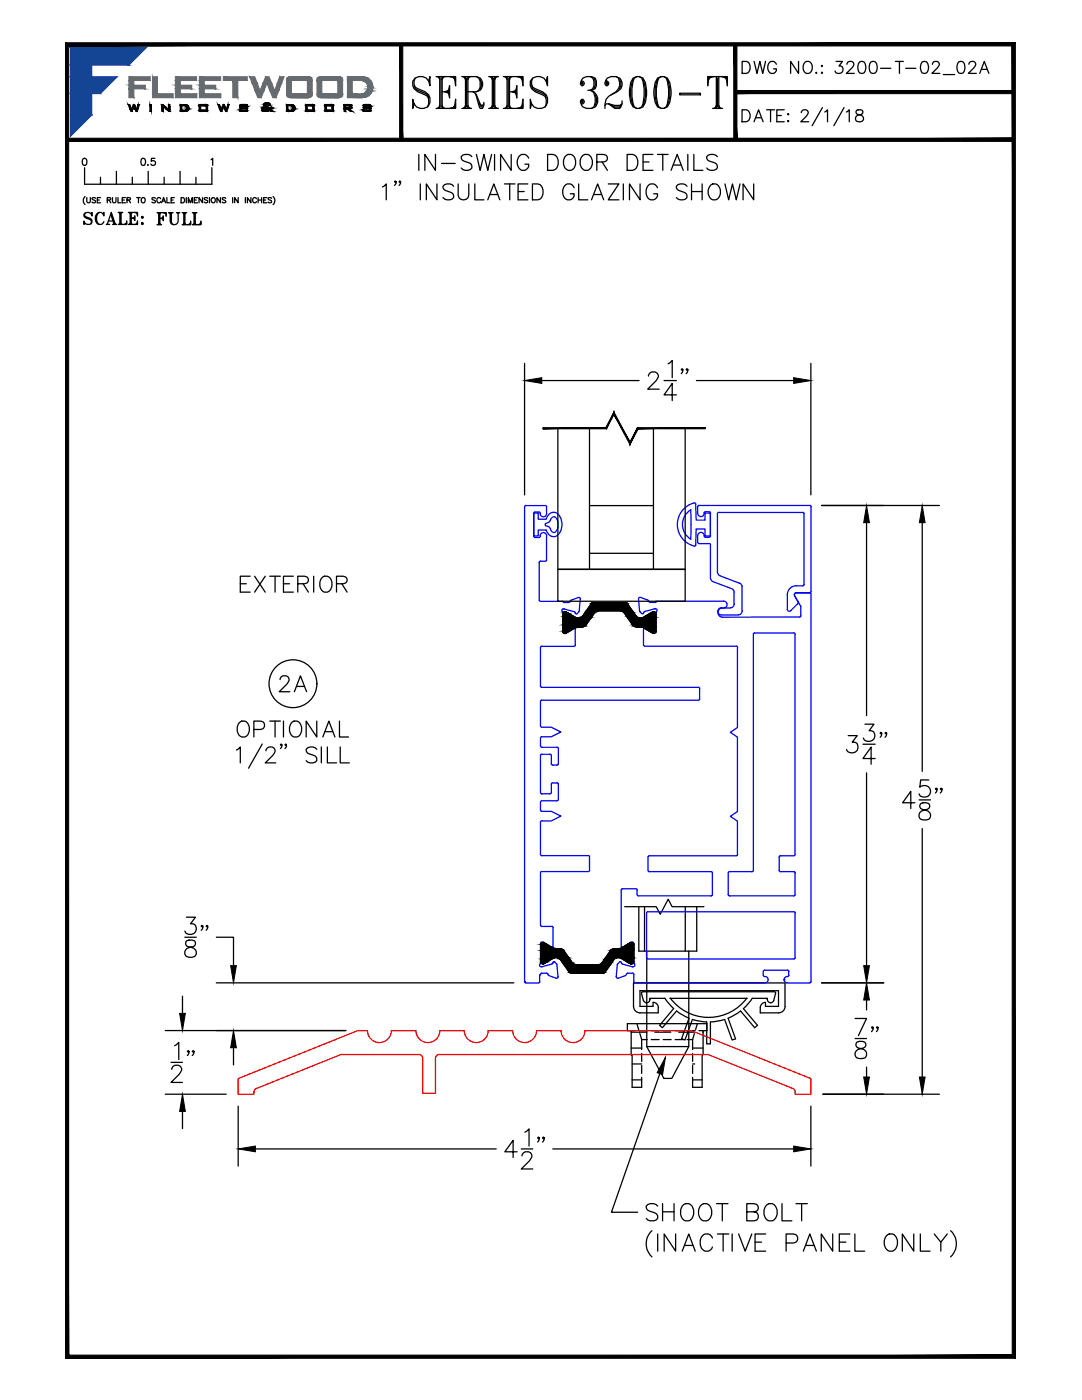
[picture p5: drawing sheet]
<svg xmlns="http://www.w3.org/2000/svg" width="216mm" height="279mm" viewBox="0 0 216 279" stroke-linecap="round" stroke-linejoin="round" font-family="sans-serif">
<!-- layer: TEXT -->
<g fill="none" stroke="#000" stroke-width=".25">
<path d="M76.3 37.3l.8-.6v3.2M79 36.3l-.1 .1-.2-.1 .2-.2 .1 .2v.3l-.3 .4M79.9 36.3l-.1 .1-.2-.1 .2-.2a.57 .57 0 0 1-.2 .9M83.6 30.8v3.2M83.9 36.7v3.2M86.9 30.8v3.2l-2.1-3.2v3.2M87.2 36.7v3.2l-2.1-3.2v3.2M88.1 32.6h2.7M90.5 37.2a1.36 1.36 0 0 0-2.1 0 .83 .83 0 0 0 .6 .9l.9 .3a.77 .77 0 0 1 .6 .6 .77 .77 0 0 1-.3 .7 1.49 1.49 0 0 1-1.8-.3M91.4 36.7v2.3a1.07 1.07 0 0 0 1.1 .9 1.07 1.07 0 0 0 1-.9v-2.3M94.2 31.3a1.41 1.41 0 0 0-2.2 0 .8 .8 0 0 0 .6 .9l.9 .3a.76 .76 0 0 1 .6 .5 .76 .76 0 0 1-.2 .8 1.42 1.42 0 0 1-1.9-.3M94.7 36.7v3.2h1.9"/>
<path d="M95.1 30.8l.7 3.2 .8-3.2 .7 3.2 .8-3.2M97.3 39.9l1.2-3.2 1.2 3.2M97.8 38.8h1.5M98.7 30.8v3.2M100.7 36.7h2.1M101.7 36.7v3.2M102 30.8v3.2l-2.1-3.2v3.2M103.4 38.2h1.2M105.3 36.7h-1.9v3.2h1.9M105.5 31.6a1.18 1.18 0 0 0-1.3-.8 1.18 1.18 0 0 0-1 1.2 1.48 1.48 0 0 0 1.5 2 1.14 1.14 0 0 0 .8-1.2h-.8M106.2 36.7h1.1a1.74 1.74 0 0 1 .8 2.7l-.3 .3-.5 .2h-1.1zM109.3 30.8h1a1.69 1.69 0 0 1 1.1 1.6 1.69 1.69 0 0 1-1.1 1.6h-1z"/>
<path d="M112.7 31.3a1.17 1.17 0 0 1 1.4-.4 1.17 1.17 0 0 1 .8 1.1 1.46 1.46 0 0 1-1.5 2 1.85 1.85 0 0 1-.7-2.7zM114.6 37.5a1.16 1.16 0 0 0-1.4-.8 1.16 1.16 0 0 0-.9 1.2 1.39 1.39 0 0 0 .3 1.5 1.39 1.39 0 0 0 1.5 .3l.5-.6v-.4h-.8M115.5 36.7v3.2h1.8M116.1 31.3a1.17 1.17 0 0 1 1.3-.4 1.17 1.17 0 0 1 .8 1.1 1.48 1.48 0 0 1-1.5 2 1.83 1.83 0 0 1-.6-2.7zM118 39.9l1.3-3.2 1.2 3.2M118.5 38.8h1.5M119.1 32.3h1.4l.4-.1a.74 .74 0 0 0 0-1.2l-.4-.2h-1.4v3.2M120.1 32.3l1.1 1.7M121.4 36.7h2.1l-2.1 3.2h2.1M124.4 36.7v3.2M125.1 30.8h1.1a1.69 1.69 0 0 1 1.1 1.6 1.69 1.69 0 0 1-1.1 1.6h-1.1zM127.7 36.7v3.2l-2.1-3.2v3.2"/>
<path d="M128.3 32.3h1.2M130.3 30.8h-2v3.2h2M131.2 37.5a1.16 1.16 0 0 0-1.3-.8 1.16 1.16 0 0 0-1 1.2 1.38 1.38 0 0 0 .3 1.5 1.38 1.38 0 0 0 1.5 .3l.5-.6v-.4h-.8M131.2 30.8h2.1M132.3 30.8v3.2M133.9 34l1.2-3.2 1.2 3.2M134.4 32.9h1.5M137.1 37.2a1.36 1.36 0 0 0-2.1 0 .83 .83 0 0 0 .6 .9l.9 .3a.77 .77 0 0 1 .6 .6 .77 .77 0 0 1-.3 .7 1.49 1.49 0 0 1-1.8-.3M137.2 30.8v3.2M138 38.2h2.1M138 36.7v3.2M138.5 30.8v3.2h1.8"/>
<path d="M140.1 36.7v3.2M141.9 36.9a1.22 1.22 0 0 1 1.8 1 1.4 1.4 0 0 1-.3 1.5 1.4 1.4 0 0 1-1.5 .3 1.91 1.91 0 0 1 0-2.8zM143.1 31.3a1.41 1.41 0 0 0-2.1 0 .79 .79 0 0 0 .6 .9l.9 .3a.77 .77 0 0 1 .6 .6 .77 .77 0 0 1-.3 .7 1.42 1.42 0 0 1-1.8-.3M144.7 36.7l.7 3.2 .8-3.2 .7 3.2 .8-3.2M150.4 36.7v3.2l-2.1-3.2v3.2M47.9 116.5h1.3M49.9 115h-2v3.2h2M50.8 115l2.1 3.2M52.9 115l-2.1 3.2M53.8 115h2.1M54.9 115v3.2M56.6 116.5h1.2"/>
<path d="M58.5 115h-1.9v3.2h1.9M59.4 116.5h1.4l.4-.1a.74 .74 0 0 0 0-1.3l-.4-.1h-1.4v3.2M60.5 116.5l1 1.7M62.6 115v3.2M64.1 115.4a1.17 1.17 0 0 1 1.4-.4 1.17 1.17 0 0 1 .7 1.2 1.4 1.4 0 0 1-.3 1.5 1.4 1.4 0 0 1-1.5 .3 2.01 2.01 0 0 1-.3-2.6zM67.1 116.5h1.4l.4-.1a.71 .71 0 0 0 0-1.3l-.4-.1h-1.4v3.2M68.2 116.5l1.1 1.7M163.9 100.9h23.6M184 104.3v49.6M55.9 135.6a.77 .77 0 0 1 .6-.7h.6a.77 .77 0 0 1 .4 1.2l-1.8 1.9h2.1M58.7 138l1.2-3.1 1.3 3.1M59.2 137h1.5"/>
<path d="M47.2 149.7l.7-.6v3.1M47.6 144.4a1.17 1.17 0 0 1 1.4-.5 1.17 1.17 0 0 1 .7 1.2 1.38 1.38 0 0 1-.2 1.5 1.38 1.38 0 0 1-1.6 .3 1.96 1.96 0 0 1-.3-2.5zM50.7 145.6h1.3a.84 .84 0 0 0 .8-.9 .84 .84 0 0 0-.8-.8h-1.3v3.2M52.3 148.5l-2.7 4.8M53.1 149.8l.3-.6 .3-.1h.6a.8 .8 0 0 1 .4 1.2l-1.8 1.9h2.1M53.8 143.9h2.1M54.9 143.9v3.2M56.2 148.6l-.1 .2-.2-.2 .2-.1 .1 .1v.3l-.3 .5M56.6 143.9v3.2M57.2 148.6l-.2 .2-.1-.2 .1-.1 .2 .1v.3l-.3 .5M58.4 144.1a1.21 1.21 0 0 1 1.8 1 1.39 1.39 0 0 1-.3 1.5 1.39 1.39 0 0 1-1.5 .3 1.96 1.96 0 0 1 0-2.8zM63.2 149.5a1.37 1.37 0 0 0-2.1 0 .83 .83 0 0 0 .6 1l.9 .2a.76 .76 0 0 1 .6 .6 .76 .76 0 0 1-.3 .8 1.49 1.49 0 0 1-1.8-.3"/>
<path d="M63.2 143.9v3.2l-2.1-3.2v3.2M64.1 149.1v3.1M64.4 147.1l1.2-3.2 1.2 3.2M64.9 146h1.5M65.3 149.1v3.1h1.8M67.7 143.9v3.2h1.9M67.9 149.1v3.1h1.8M183.4 159.6h2.3M185.3 155.7h-1.6l-.2 1.4a1.22 1.22 0 0 1 1.9 0 1.22 1.22 0 0 1-.2 1.8 1.22 1.22 0 0 1-1.8-.5M187 157.4l-.2 .2-.2-.2 .2-.1a.64 .64 0 0 1-.2 1M188 157.4l-.2 .2-.2-.2 .2-.1 .2 .1v.4l-.4 .5M182.6 160.2h-2.5l1.6-2.3v3.5"/>
<path d="M183.7 160.4a.69 .69 0 0 0 .3 1.1 1.68 1.68 0 0 1 1.7 1 .89 .89 0 0 1-.9 1.1l-1.1-.1a1.03 1.03 0 0 1-.3-1.1 1.03 1.03 0 0 1 1-.7l.6-.2a.69 .69 0 0 0 .3-1.1l-.5-.2zM184 165.4v49.5M36.4 198.8v3.4M36.9 187h2.3M37.2 187.8a.71 .71 0 0 0 .3 1.1 1.4 1.4 0 0 1 1.7 1.5l-.2 .3a1.34 1.34 0 0 1-2.1-.3 1.11 1.11 0 0 1 1-1.3l.6-.2a.71 .71 0 0 0 .3-1.1l-.5-.2zM37.2 183h1.8l-1 1.4a1.06 1.06 0 0 1 1.2 .9 1.06 1.06 0 0 1-1 1.2 1 1 0 0 1-1.3-.7M40.5 184.8l-.2 .2-.2-.2 .2-.1 .2 .1v.4l-.4 .4M41.4 184.8l-.1 .2-.2-.2 .2-.1 .1 .1v.4l-.3 .4M43.2 196.1h59.3M43.2 187h3.4v5.7M126.4 196.2h30.2M33 218.4h12.1"/>
<path d="M33 205.7h36M34.1 212h2.3M34.3 213.4a.9 .9 0 0 1 .6-.8h.7a.85 .85 0 0 1 .5 1.3l-2 2.1h2.3M34.8 208.7l.9-.7v3.5M37.7 209.8l-.1 .2-.2-.2 .2-.1a.64 .64 0 0 1-.2 .9M38.7 209.8l-.2 .2-.1-.2 .1-.1 .2 .1v.4l-.3 .4M46.6 209.1v3.4M164.2 218.4h23.3M36.4 221.8v3.4"/>
<circle cx="58.5" cy="136.4" r="4.8"/>
</g>
<!-- layer: SEAL -->
<g fill="none" stroke="#000" stroke-width=".25">
<path d="M126.4 196.2v4.6a1.3 1.3 0 0 0 1.3 1.3h3.6v-1a1 1 0 0 0-1-1.1M129.7 199.5v-.3h3l1.7 2.1M129.7 199.4v.1M133.8 199.2h15.2a9.5 9.5 0 0 1-7.3 3.8M133.8 199.2a9.5 9.5 0 0 0 7.3 3.8M149.1 199.2h.1M153.1 199.5v-.3h-3l-1.7 2.1 2.8 3.3-.6 .5-2.8-3.3M154.8 198.3l-.4 1.3a.65 .65 0 0 1-.7 .5 .65 .65 0 0 1-.6-.7M154.8 198.3l-.1-.3-.2-.1h-26.2l-.3 .4 .4 1.4a.66 .66 0 0 0 .7 .4 .66 .66 0 0 0 .6-.6M156.6 196.2l.1 4.6a1.3 1.3 0 0 1-1.3 1.3h-3.7v-1a1.06 1.06 0 0 1 1.1-1.1M130.3 200.1v.7h-2.6v-3.1h27.6v3.1h-2.6v-.7M134.4 201.3l-2.8 3.3 .6 .5 2.8-3.3"/>
<path d="M135 201.8l1.2 .8 1.3 .6M137.5 203.2l-1.5 4.1 .7 .3 1.5-4.1M138.2 203.4l1.4 .4 1.4 .1M144.6 203.4l-1.4 .4-1.4 .1M145.3 203.2l1.5 4.1-.7 .3-1.5-4.1M147.8 201.8l-1.2 .8-1.3 .6"/>
</g>
<!-- layer: INERTIA -->
<g fill="none" stroke="#000" stroke-width=".25">
<path d="M111.3 113.6h25.4M117.6 100.9h12.8M117.6 110.4h12.8M124.7 181h6.2l.8 1.5 1.6-3 .8 1.5h6.4M127.5 181v8.8h11.5v-8.8M128.6 181v8.8M136.7 181v8.8M125.9 205.7v4.8h.2v6.5M126.8 205.7h-1.6v-1.4h15.9v1.4h-.8M127.1 204.3l.3 1.2M127.6 205.7h1.6M127.7 206.3l.3 1.2"/>
<path d="M128 207.5h1.2M128 207.5v2M128 210.2v1.6M128 212.6v1.6M128 215v2M129.9 207.5h1.6M129.9 205.7h1.6M132.3 207.5h1.6M132.3 205.7h1.6M134.7 207.5h1.6M134.7 205.7h1.6M137.1 205.7h1.6"/>
<path d="M137.1 207.5h1.1M138.2 207.5v2M138.2 210.2v1.6M138.2 212.6v1.6M138.2 215v2M138.6 206.3l-.4 1.2M139.2 204.3l-.4 1.2M139.5 205.7h.8v4.8h-.2v6.5M141 204v4.3h.8v-4.3"/>
</g>
<!-- layer: HANDLE_SET -->
<path d="M129.1 189.8v19.1M133.7 199.2h.1M137.4 189.8v19.1h-8.3M129.1 208.9l3.4 6.3h1.6l3.3-6.3M141.7 203h-.6" fill="none" stroke="#000" stroke-width=".25"/>
<!-- layer: DIM -->
<g fill="none" stroke="#000" stroke-width=".25">
<path d="M125.9 209.2h2.1M125.9 206h3.2M126.1 215.5h1.9M126.1 212.3h1.9M130.7 206h3.1M131.7 214.3l-9.7 27.6h5.2M135.4 206h3.2M138.2 209.2h2.1M138.2 215.5h1.9M138.2 212.3h.4M140.2 206h.1M130.1 245.6a3.5 3.5 0 0 0 0 5.2"/>
<path d="M131.2 240.7a1.52 1.52 0 0 0-2.3 0 .87 .87 0 0 0 .7 1l1 .3a.85 .85 0 0 1 .6 .7 .85 .85 0 0 1-.3 .8 1.59 1.59 0 0 1-2-.3M131.2 246.3v3.4M132.2 240.2v3.4M132.2 241.8h2.3M134.5 240.2v3.4M134.8 246.3v3.4l-2.3-3.4v3.4M136.1 240.7a1.27 1.27 0 0 1 1.5-.4 1.27 1.27 0 0 1 .8 1.2 1.51 1.51 0 0 1-.3 1.7 1.51 1.51 0 0 1-1.7 .3 2.19 2.19 0 0 1-.3-2.8zM136.1 249.7l1.3-3.4 1.3 3.4M136.6 248.6h1.6M139.7 240.7a1.27 1.27 0 0 1 1.5-.4 1.27 1.27 0 0 1 .8 1.2 1.52 1.52 0 0 1-.3 1.7 1.52 1.52 0 0 1-1.7 .3 2.12 2.12 0 0 1-.3-2.8zM142.2 247.1a1.25 1.25 0 0 0-1.5-.8 1.25 1.25 0 0 0-1 1.3 1.57 1.57 0 0 0 1.7 2.1l.6-.5 .2-.3M143 240.2h2.3"/>
<path d="M143.2 246.3h2.2M144.1 240.2v3.4M144.3 246.3v3.4M146.1 246.3v3.4M147.4 246.3l1.3 3.4 1.3-3.4M149 241.8h1.5l.5-.1a.81 .81 0 0 0 0-1.3l-.5-.2h-1.5v3.4h1.5a.9 .9 0 0 0 .8-.9 .9 .9 0 0 0-.8-.9M150.7 247.9h1.3M152.8 240.7a1.27 1.27 0 0 1 1.4-.4 1.27 1.27 0 0 1 .9 1.2 1.58 1.58 0 0 1-1.7 2.1 1.96 1.96 0 0 1-.6-2.9zM152.8 246.3h-2.1v3.4h2.1M156 240.2v3.4h2M156.9 248.1h1.4a.9 .9 0 0 0 .9-.9 .9 .9 0 0 0-.9-.9h-1.4v3.4M158.8 240.2h2.3"/>
<path d="M160 240.2v3.4M160.3 249.7l1.3-3.4 1.3 3.4M160.8 248.6h1.6M166.2 246.3v3.4l-2.3-3.4v3.4M167.5 247.9h1.3M169.6 246.3h-2.1v3.4h2.1M170.6 246.3v3.4h1.9M177.1 246.4a1.31 1.31 0 0 1 2 1.2 1.59 1.59 0 0 1-1.7 2.1 2 2 0 0 1-.3-3.3zM182.3 246.3v3.4l-2.3-3.4v3.4M183.6 246.3v3.4h2M186.4 246.3l1.3 1.6 1.3-1.6M187.7 247.9v1.8"/>
<path d="M189.7 245.6a3.5 3.5 0 0 1 0 5.2"/>
</g>
<!-- layer: Ballons -->
<g fill="none" stroke="#000" stroke-width=".25">
<path d="M104.7 72.5v26.3M108.1 75.9h19.4M129.4 75.1a.9 .9 0 0 1 .6-.9h.7a.85 .85 0 0 1 .5 1.3l-2 2.2h2.3M132.5 75.9h2.5M133.3 72.6l.8-.7v3.5M135 78.8h-2.5l1.6-2.3v3.4M136.3 73.7l-.2 .2-.2-.2 .2-.1a.67 .67 0 0 1-.2 1M137.2 73.7l-.1 .2-.2-.2 .2-.1 .1 .1v.4l-.3 .5M139 75.9h19.4M161.8 72.5v26.3M111.3 113.6h25.4v6.4h-25.4zM163.9 100.9h12.4"/>
<path d="M172.9 104.3v38.5M169.2 146.8h1.8l-.9 1.3a1.06 1.06 0 0 1 1.1 1 1.06 1.06 0 0 1-1 1.1 1.03 1.03 0 0 1-1.3-.6M172.2 148.5h2.4M172.6 144.5h1.8l-1 1.3a1.1 1.1 0 0 1 1.2 1.3 1.1 1.1 0 0 1-1.5 .9l-.5-.2-.3-.5M172.9 154.2v38.5M174.6 151.4h-2.4l1.6-2.3v3.4M175.9 146.3l-.1 .2-.2-.2 .2-.1 .1 .1v.3l-.3 .5M176.9 146.3l-.1 .2-.2-.2 .2-.1a.64 .64 0 0 1-.2 .9M163.9 196.1h12.4M172.9 199.6v1.9M126.1 217h1.9M138.2 217h1.9"/>
<path d="M164.2 218.4h12.1M170.6 203.3h2.3l-1.6 3.4M170.6 207.3h2.3M171 208a.69 .69 0 0 0 .3 1.1 1.61 1.61 0 0 1 1.6 1l-.1 .8a1.39 1.39 0 0 1-2.2-.3 1.11 1.11 0 0 1 1-1.3l.7-.2a.69 .69 0 0 0 .3-1.1l-.5-.2zM172.9 213v1.9M174.2 205.1l-.1 .1-.2-.1 .2-.2 .1 .2v.3l-.3 .5M175.2 205.1l-.2 .1-.1-.1 .1-.2a.64 .64 0 0 1-.1 1M47.5 220.8v11.9M51 229.3h48M103.2 229.9h-2.5l1.7-2.3v3.4M104 229.3h2.3M104.2 230.7a.9 .9 0 0 1 .6-.8h.7a.85 .85 0 0 1 .5 1.3l-2 2.1h2.3"/>
<path d="M104.7 225.9l.9-.6v3.4M107.6 227.1l-.2 .2-.1-.2 .1-.2a.67 .67 0 0 1-.1 1M108.6 227.1l-.2 .2-.2-.2 .2-.2 .2 .2v.3l-.4 .5M110.3 229.3h48.1M161.8 220.8v11.9"/>
</g>
<!-- layer: THRESHOLD -->
<path d="M51.2 217.2l-.5 .4v.3M68.2 210.5h15.4M68.2 210.4l-17 6.8M83 205.7h-4.9a2.38 2.38 0 0 1-2.4 2.4 2.38 2.38 0 0 1-2.4-2.4h-1.9l-23.9 9.6v3.1h3.2v-.5M83 205.7a2.38 2.38 0 0 0 2.4 2.4 2.38 2.38 0 0 0 2.4-2.4h4.8a2.39 2.39 0 0 0 2.4 2.4 2.39 2.39 0 0 0 2.4-2.4M83.6 210.4a.74 .74 0 0 1 .7 .8v7h2.6v-7a.77 .77 0 0 1 .8-.8M87.7 210.5h53.6l16.9 6.7M97.4 205.7h4.9M102.3 205.7a2.38 2.38 0 0 0 2.4 2.4 2.38 2.38 0 0 0 2.4-2.4h4.8a2.39 2.39 0 0 0 2.4 2.4 2.39 2.39 0 0 0 2.4-2.4M116.7 205.7h21.3l23.8 9.6v3.1h-3.2v-.5M158.2 217.2l.4 .4 .1 .3" fill="none" stroke="#f00" stroke-width=".25"/>
<!-- layer: GLASS -->
<path d="M127.4 85.6h13.3v-.3zM127.2 85.3h13.5l-13.3 .3zM127.2 85.3l-1.5 3.4 1.7-3.1zM127.2 85.3l-1.5 3.4v-.5zM122.5 82.7l3.2 6v-.5zM122.5 82.2l3.2 6-3.2-5.5zM122.5 82.2l-1.5 3.4 1.5-2.9zM122.5 82.2l-1.5 3.4-.1-.3zM108.3 85.6h12.7l-.1-.3zM108.3 85.3h12.6l-12.6 .3z" fill="#000" stroke="#000" stroke-width=".2"/>
<!-- layer: VENT -->
<g fill="none" stroke="#00f" stroke-width=".25">
<path d="M104.7 101.2v94.7M104.9 100.9h3.9M104.9 100.9l-.2 .2M106.5 102.4v4.6l.3 .3M106.8 102.2h.7M106.8 102.2l-.3 .2M107.5 102.2l.3 .2M107.6 112.3v7.5M107.6 119.7l.2 .3h4.5l.3 .2M107.8 102.4a.65 .65 0 0 0 .6 .7 .65 .65 0 0 0 .7-.6M108.8 100.9l.3 .2M109.1 101.2v1.3"/>
<path d="M109.1 107v4.8M109.1 106.9a.66 .66 0 0 0-.8-.6 .66 .66 0 0 0-.5 .8l-1 .2M109.1 111.7l-.2 .3h-1l-.3 .3M115.4 119.3l-1.4 .5-.5 .4M115.4 119.2l.3 .1 .1 .3M115.8 119.6l-.3 2.5M127.4 119.5l.2 2.4M127.4 119.5l.1-.2 .3-.1 1.4 .5M129.2 119.7l.2 .3M129.4 119.9l.3 .3h1.2v-.2h13.5M137.8 101.7v5.9M137.9 101.7a3.4 3.4 0 0 0 0 5.9"/>
<path d="M138.5 109a4.4 4.4 0 0 1-3.3-4.4 4.4 4.4 0 0 1 3.5-4.2l.2 3.4h1.8v-1.4h1.1v4.6h-1.1v-1.4h-1.8l-.1 3.3-.3 .1M140.5 106.9l.3 .3M140.5 102.4a.65 .65 0 0 1-.6 .7 .65 .65 0 0 1-.7-.6v-1.4l.2-.2h22.3l.1 .2v17M140.5 106.9a.65 .65 0 0 0-.6-.7 .65 .65 0 0 0-.7 .7v1.3l.2 .3h2.1M140.7 107.2h.8M140.7 102.2h.8M140.8 102.1l-.3 .3M141.5 102.1l.3 .3M141.5 108.5l.3 .2v6.6l.1 .5 .4 .3 3.7 1.4M141.8 102.4v4.6l-.3 .2M143.2 114.2v-11.7l.1-.2h17l.2 .2-.1 14.2M143.2 114.2l.1 .4 .4 .3"/>
<path d="M143.7 114.9l3.9 1.5 .3 .3 .2 .4M144.4 120a.69 .69 0 0 1 .7 .7 .69 .69 0 0 1-.7 .6M146 117.5l.4 .2 .1 .5M146.5 118.2v2.3M148.1 117.1v4.8M157.1 118.7v3.1l.4 .2 .3-.1M158.5 118.9l.7 1.1v.5M158.5 118.9l1.3 2.2M158.9 118.3a.39 .39 0 0 0-.3 .6M158.9 116.9a1.79 1.79 0 0 0-1.8 1.8M160.5 116.7l-.3 .2h-1.3M161.6 118.3l.2 .3v77.3l-.2 .3h-4.5a.66 .66 0 0 1-.6-.8 .66 .66 0 0 1 .8-.5l.1-.3v-.7"/>
<path d="M161.8 118l-.2 .3h-2.7M108.1 129l-.3 .2 .1 7.7 .2 .3h31.2M112.2 122l.1 .3M112.3 122.3v3.8l.1 .3h.4M112.5 120.2h1M112.6 121.6l2 .5M112.6 121.5h-.1a.31 .31 0 0 0-.3 .1 .31 .31 0 0 0-.1 .3l.1 .1M113 126.4h-.2M114.6 122.1l.3 .4 .6-.4M114.8 125.6v3.1M114.8 125.6l-.1-.1h-.2l-1.5 .9M114.8 128.7l-.2 .3h-6.5"/>
<path d="M127.6 121.9l.5 .6M128.4 122.3l-.1 .2-.2-.1M128.7 122l-.3 .2M130.2 126.4l-1.5-1-.3 .1v3.2l.1 .2 18.4 .1 .2 .1 .1 16.1-1.5 1 1.5 .9v14.9l-1.5 .9 1.5 1v6.6M130.6 121.5l-2 .5M130.6 121.5h.2M130.7 121.5h-.1M130.8 121.5h.2a.46 .46 0 0 1-.1 .7M130.9 122.3v3.8M130.9 126.1l-.1 .3h-.6M139.3 139.7h-31.3l-.2 .3 .1 5 .2 .1h1.9l1.9 1-1.9 .9h-1.9M139.4 137.2l.2 .2"/>
<path d="M139.6 137.4v2.1M139.6 139.5l-.2 .2M143.2 122a.69 .69 0 0 0 .7 .7h3.4M144 121.3h.4M144 121.3a.93 .93 0 0 0-.8 1 .93 .93 0 0 0 .8 .9l15.6-.1 .2-.2M146.5 120.5a.79 .79 0 0 1-.8 .8h-1.8a.64 .64 0 0 0-.7 .7M148.1 121.9a.79 .79 0 0 1-.8 .8M150.3 126.6v47.1M158.6 126.6v43.9M158.7 126.6l-.3-.3h-7.8l-.3 .3M159.2 120.5l-1.4 1.4M159.8 121.1v1.8"/>
<path d="M107.8 150.8l.1 7.5 .2 .1h1.7l.2-.2M107.8 147.3v1.6M107.9 148.9l.2 .2h3M108.1 150.5h1.7M108.1 159.8l-.3 .3 .1 1.6 .1 .2h2l1.9 1-1.9 .9h-1.9l-.2 .2v6.6l.2 .2h9.4l.2 2.9-.3 .2h-9.3M108.1 150.5l-.2 .3M108.1 147l-.2 .3M109.8 150.5l.2 .3M110 150.8v1.6l.3 .3M110.3 156.3l.9-.1 .2 .3M110.3 156.2l-.3 .3v1.7M111.2 149.1l.2 .3"/>
<path d="M111.4 149.4v3M111.4 156.5v3.1M111.4 159.6l-.2 .2h-3.1M111.4 152.4l-.2 .3h-.9M108.1 173.9l-.3 .3 .1 10.4 .2 .3h2l.3 .2M124 177.6v11.2M124.2 177.4h2.7M124.2 177.3l-.2 .3M126.9 177.3l.3 .3M127.1 177.6v.9M127.1 178.5l.3 .3h14.5M129.6 174h12.3"/>
<path d="M129.6 170.8l-.3 .2v2.7l.3 .3M141.9 173.9l.3 .3M142.1 174.2v4.3M142.2 178.5l-.3 .3M147.2 170.5l-.3 .3h-17.3M150.1 174l-4.5-.1-.2 .2-.1 4.4 .1 .3h13l.3-.3M150.4 173.7l-.3 .3M155.7 170.8l-.2 .2v2.8l.2 .2 2.7-.1 .3 .3M158.6 174.2v4.3M158.7 170.5l-.3 .3h-2.7M104.7 195.9h.1M104.7 195.9l.2 .3"/>
<path d="M104.9 196.2h2.5M107.9 192.2l-.1 .1a.33 .33 0 0 0-.1 .4 .33 .33 0 0 0 .3 .2M108 192.9h.1M108.1 188h.3M108.2 188l-.3 .3-.1 3.9M108.2 192.9h-.1M108.4 188l1.6 1M110.1 192.4l-1.9 .5M110.3 192.2l-.2 .2M110.3 185.1v3.7l-.1 .2h-.2M110.3 192.1v.1M110.7 192l.4 .4 .2 2.7-.4 .1-1.4-.5-.3-.4-1.2-.1-.2 .3h-.1v1.4l-.3 .3"/>
<path d="M110.7 192l-.2-.1-.1 .2M123.6 192l-.4 .5-.2 2.6 .4 .1 1.4-.5M123.6 192l.2-.1 .2 .2M124 192.1v.1M124 192.2l.2 .2 1.9 .5M125 194.5l-.2 .2M125.9 188h.3M126 188l-1.7 1h-.2l-.1-.2M126.1 192.9h.1M126.2 188l.3 .3v3.9M126.2 192.9h.2M126.2 194.2h-.9l-.3 .3"/>
<path d="M126.2 194.2l.3 .3M126.5 194.5v1.4l.2 .3M126.5 192.2l.1 .2M126.6 192.4l.1 .3-.3 .2M126.7 196.2h25.9M129.3 182h29.1M129.3 181.9l-.3 .3v8.9l.3 .3M152.3 193.9v.9l.3 .1M152.5 193.6h4.6M152.6 193.6l-.3 .3M152.6 194.9l.5 .2 .2 .4M153.3 195.5a.65 .65 0 0 1-.7 .7"/>
<path d="M156.4 195.5h.1M157.1 193.6l.3 .3M158.4 181.9l.3 .3M158.6 182.2v8.9M158.7 191.1l-.3 .3h-29.1"/>
</g>
<!-- layer: I-Strut -->
<g fill="#000" stroke="#000" stroke-width=".2">
<path d="M130.2 122.2h.4z"/>
<path d="M112.3 122.4h1.2zM112.3 122.5h1.3z"/>
<path d="M112.3 122.5h1.3l-1.3 .5zM112.3 123h2.2l-.9-.5z"/>
<path d="M112.3 123h2.2l-2.2 .3zM112.3 123.3h2.7l-.5-.3z"/>
<path d="M112.3 123.3h2.7zM112.3 123.3h2.7z"/>
<path d="M112.3 123.3h2.7zM112.3 123.3h2.8z"/>
<path d="M112.3 123.3h2.8zM112.3 123.3h2.8z"/>
<path d="M112.3 123.3h5.6l-5.6 1.4zM112.3 124.7h4.7l.9-1.4z"/>
<path d="M112.3 124.7h4.7l-4.7 .1zM112.3 124.8h4.5l.2-.1z"/>
<path d="M112.3 124.8h4.5l-4.5 .2zM112.3 125h4.4l.1-.2z"/>
<path d="M112.3 125h4.4zM112.3 125.1l4.4-.1z"/>
<path d="M112.3 125.1h4.2zM112.3 125.1h4.2z"/>
<path d="M112.3 125.1h4zM112.3 125.1h4z"/>
<path d="M112.3 125.1h3zM112.3 125.1h3z"/>
<path d="M112.3 125.1h2.8zM112.3 125.2l2.8-.1z"/>
<path d="M112.3 125.2h2.6zM112.3 125.3l2.6-.1z"/>
<path d="M112.3 125.3h2.4l-2.4 .1zM112.3 125.4h2.2l.2-.1z"/>
<path d="M112.3 125.4h2.2l-2.2 .5zM112.3 125.9h1.3l.9-.5z"/>
<path d="M112.3 125.9h1.3zM112.3 126l1.3-.1z"/>
<path d="M112.3 126h1.2zM112.3 126.1l1.2-.1z"/>
<path d="M112.3 122.4h1.1zM112.3 122.4h1.2z"/>
<path d="M112.3 126.1h1.1zM112.4 126.2l1-.1z"/>
<path d="M112.3 122.3h1zM112.3 122.4h1.1z"/>
<path d="M112.4 126.2h.9zM112.4 126.2h.9z"/>
<path d="M112.4 122.3h.8zM112.3 122.3h1z"/>
<path d="M112.4 126.2h.8zM112.5 126.3l.7-.1z"/>
<path d="M112.4 122.3l.7-.1zM112.4 122.3h.8z"/>
<path d="M112.5 126.3h.6zM112.5 126.3h.6z"/>
<path d="M112.5 122.2h.5zM112.4 122.2h.7z"/>
<path d="M112.5 122.2h.5zM112.5 122.2h.5z"/>
<path d="M112.5 126.3h.5zM112.5 126.3h.5z"/>
<path d="M112.5 126.3h.5zM112.6 126.3h.4z"/>
<path d="M112.5 122.2l.5-.1zM112.5 122.2h.5zM112.5 122.2h.5zM112.5 122.2h.5z"/>
<path d="M112.6 126.3h.4zM112.6 126.3h.4z"/>
<path d="M112.6 122.1h.3zM112.6 122.1h.4z"/>
<path d="M112.6 126.3h.3zM112.7 126.3h.2z"/>
<path d="M112.6 122.1h.3zM112.6 122.1h.3z"/>
<path d="M112.7 126.3h.2zM112.7 126.3h.2z"/>
<path d="M112.7 122.1h.2zM112.7 122.1h.2z"/>
<path d="M115.6 123.3h2.3zM115.6 123.3h2.3z"/>
<path d="M115.7 123.3h2.3zM115.7 123.3h2.3z"/>
<path d="M115.9 123.3l2.1-.1zM115.9 123.3l2.1-.1z"/>
<path d="M116 123.2l2.1-.1zM116 123.2l2.1-.1z"/>
<path d="M116.2 123h2l-2.1 .1zM116.1 123.1h2l.1-.1z"/>
<path d="M116.7 122.3h1.9l-2.4 .7zM116.2 123h2l.4-.7z"/>
<path d="M116.8 122.2h1.9l-2 .1zM116.7 122.3h1.9l.1-.1z"/>
<path d="M116.8 122.1h2.1l-2.1 .1zM116.8 122.2l2.1-.1z"/>
<path d="M116.9 122h2.2l-2.3 .1zM116.8 122.1l2.3-.1z"/>
<path d="M116.9 121.9h2.3zM116.9 122l2.3-.1z"/>
<path d="M117 121.9h2.4zM116.9 121.9h2.5z"/>
<path d="M118 120.5h7.2l-8.2 1.4zM117 121.9h9.2l-1-1.4z"/>
<path d="M118 120.4h7.1zM118 120.5h7.2z"/>
<path d="M118 120.4h7.1zM118 120.4h7.1z"/>
<path d="M118.1 120.4h7zM118.1 120.4h7z"/>
<path d="M118.1 120.4l6.9-.1zM118.1 120.4h7z"/>
<path d="M118.2 120.3h6.7zM118.2 120.3h6.8z"/>
<path d="M123.7 121.9h2.5zM123.9 121.9h2.3z"/>
<path d="M123.9 121.9h2.3zM124.1 122h2.2z"/>
<path d="M124.1 122h2.2zM124.3 122.1h2z"/>
<path d="M124.3 122.1h2l-1.9 .1zM124.4 122.2h2l-.1-.1z"/>
<path d="M124.4 122.2h2l-1.8 .1zM124.6 122.3h1.9l-.1-.1z"/>
<path d="M124.6 122.3h1.9l-1.5 .7zM125 123h2l-.5-.7z"/>
<path d="M125 123h2l-1.9 .1zM125.1 123.1h2l-.1-.1z"/>
<path d="M125.1 123.1h2zM125.2 123.2h2z"/>
<path d="M125.2 123.2h2zM125.2 123.3h2.1z"/>
<path d="M125.2 123.3h2.1zM125.2 123.3h2.3z"/>
<path d="M125.2 123.3h2.3zM125.2 123.3h2.4z"/>
<path d="M125.2 123.3h5.7l-4.7 1.4zM126.2 124.7h4.7v-1.4z"/>
<path d="M126.2 124.7h4.7l-4.6 .1zM126.3 124.8h4.6v-.1z"/>
<path d="M126.3 124.8h4.6l-4.4 .2zM126.5 125h4.4v-.2z"/>
<path d="M126.5 125h4.4zM126.6 125.1l4.3-.1z"/>
<path d="M126.6 125.1h4.3zM126.8 125.1h4.1z"/>
<path d="M126.8 125.1h4.1zM127 125.1h3.9z"/>
<path d="M127.8 125.1h3.1zM128 125.1h2.9z"/>
<path d="M128 125.1h2.9zM128.3 125.2l2.6-.1z"/>
<path d="M128.1 123.3h2.8zM128.1 123.3h2.8z"/>
<path d="M128.1 123.3h2.8zM128.1 123.3h2.8z"/>
<path d="M128.2 123.3h2.7zM128.2 123.3h2.7z"/>
<path d="M128.3 125.2h2.6zM128.4 125.3l2.5-.1z"/>
<path d="M128.4 125.3h2.5l-2.2 .1zM128.7 125.4h2.2v-.1z"/>
<path d="M128.2 123.3l.5-.3h2.2zM128.2 123.3h2.7v-.3z"/>
<path d="M128.7 125.4h2.2l-1.7 .3zM129.2 125.7h1.7v-.3z"/>
<path d="M128.7 123l.5-.3h1.7zM128.7 123h2.2v-.3z"/>
<path d="M129.2 125.7h1.7l-1.4 .2zM129.5 125.9h1.4v-.2z"/>
<path d="M129.2 122.7l.3-.2h1.4zM129.2 122.7h1.7v-.2z"/>
<path d="M129.5 125.9h1.4zM129.7 126l1.2-.1z"/>
<path d="M129.5 122.5l1.4-.1zM129.5 122.5h1.4z"/>
<path d="M129.7 126h1.2zM129.8 126.1l1.1-.1z"/>
<path d="M129.7 122.4h1.2zM129.7 122.4h1.2z"/>
<path d="M129.8 126.1h1.1zM129.9 126.2l1-.1z"/>
<path d="M129.8 122.4l1-.1zM129.8 122.4h1.1z"/>
<path d="M129.9 126.2h.9zM130 126.2h.8z"/>
<path d="M129.9 122.3l.9-.1zM129.9 122.3h.9z"/>
<path d="M130 126.2h.8zM130.1 126.3l.7-.1z"/>
<path d="M130 122.2h.7zM130 122.2h.8z"/>
<path d="M130.1 126.3h.6zM130.2 126.3h.5z"/>
<path d="M130.1 122.2h.5zM130.1 122.2h.6z"/>
<path d="M130.2 126.3h.4zM130.2 126.3h.4z"/>
<path d="M130.2 126.3h.4zM130.2 126.3h.4z"/>
<path d="M130.2 122.1h.4zM130.2 122.1h.4z"/>
<path d="M130.2 122.2l.4-.1zM130.2 122.2h.4zM130.2 122.2h.4z"/>
<path d="M130.2 126.3h.4zM130.2 126.3h.4z"/>
<path d="M130.2 122.1h.3zM130.2 122.1h.4z"/>
<path d="M130.2 126.3h.4zM130.2 126.3h.4z"/>
<path d="M130.2 126.3h.3zM130.3 126.3h.2z"/>
<path d="M130.2 122.1h.3zM130.2 122.1h.3z"/>
<path d="M107.9 191.9l1.2 .1zM107.9 191.9h1.3z"/>
<path d="M107.9 191.4v.5h1.3zM107.9 191.4h2.2l-.9 .5z"/>
<path d="M107.9 191.2v.2h2.2zM107.9 191.2h2.6l-.4 .2z"/>
<path d="M107.9 191.2h2.6zM107.9 191.2h2.7z"/>
<path d="M107.9 191.1l2.7 .1zM107.9 191.1h2.7z"/>
<path d="M107.9 191.1h2.7zM107.9 191.1h2.8z"/>
<path d="M107.9 189.8v1.3h5.6zM107.9 189.8h4.6l1 1.3z"/>
<path d="M107.9 189.6v.2h4.6zM107.9 189.6h4.5l.1 .2z"/>
<path d="M107.9 189.5v.1h4.5zM107.9 189.5h4.4l.1 .1z"/>
<path d="M107.9 189.4l4.4 .1zM107.9 189.4l4.4 .1z"/>
<path d="M107.9 189.4h4.2zM107.9 189.4h4.2z"/>
<path d="M107.9 189.3l4 .1zM107.9 189.3l4 .1z"/>
<path d="M107.9 189.3h3zM107.9 189.3h3z"/>
<path d="M107.9 189.3h2.8zM107.9 189.3h2.8z"/>
<path d="M107.9 189.2l2.6 .1zM107.9 189.2l2.6 .1z"/>
<path d="M107.9 189v.2h2.4zM107.9 189h2.2l.2 .2z"/>
<path d="M107.9 188.5v.5h2.2zM107.9 188.5h1.3l.9 .5z"/>
<path d="M107.9 188.5h1.3zM107.9 188.5h1.3z"/>
<path d="M107.9 188.4l1.2 .1zM107.9 188.4l1.2 .1z"/>
<path d="M107.9 192l1.1 .1zM107.9 192h1.2z"/>
<path d="M107.9 188.3l1 .1zM107.9 188.3l1 .1z"/>
<path d="M107.9 192.1h1zM107.9 192.1h1.1z"/>
<path d="M108 188.3h.8zM108 188.3h.8z"/>
<path d="M107.9 192.1l.9 .1zM107.9 192.1h1z"/>
<path d="M108 188.3h.7zM108 188.2l.7 .1z"/>
<path d="M108 192.2h.7zM108 192.2h.8z"/>
<path d="M108 188.2h.6zM108.1 188.2h.5z"/>
<path d="M108 192.2l.6 .1zM108 192.2h.7z"/>
<path d="M108.1 192.3h.5zM108.1 192.3h.5z"/>
<path d="M108.1 188.2h.5zM108.1 188.2h.5z"/>
<path d="M108.1 188.2h.5zM108.2 188.1l.4 .1z"/>
<path d="M108.1 192.3h.4zM108.1 192.3h.5zM108.1 192.3h.5zM108.1 192.3h.5z"/>
<path d="M108.2 188.1h.3zM108.2 188.1h.3z"/>
<path d="M108.2 192.3h.3zM108.2 192.3h.3z"/>
<path d="M108.2 192.3h.3zM108.2 192.3h.3z"/>
<path d="M108.2 188.1h.3zM108.2 188.1h.3z"/>
<path d="M108.2 188.1h.3zM108.3 188.1h.2z"/>
<path d="M108.2 192.3h.3zM108.2 192.3h.3z"/>
<path d="M111.1 191.1l2.4 .1zM111.1 191.1l2.4 .1z"/>
<path d="M111.3 191.2h2.2zM111.3 191.2h2.2z"/>
<path d="M111.4 191.2l2.2 .1zM111.4 191.2l2.2 .1z"/>
<path d="M111.6 191.3l2.1 .1zM111.6 191.3h2l.1 .1z"/>
<path d="M111.7 191.4l.1 .1h2zM111.7 191.4h2l.1 .1z"/>
<path d="M111.8 191.5l.4 .6h2zM111.8 191.5h2l.4 .6z"/>
<path d="M112.2 192.1l.1 .2h2zM112.2 192.1h2l.1 .2z"/>
<path d="M112.3 192.3l.1 .1h2.1zM112.3 192.3h2l.2 .1z"/>
<path d="M112.4 192.4l2.2 .1zM112.4 192.4l2.2 .1z"/>
<path d="M112.5 192.5h2.5zM112.5 192.5h2.5z"/>
<path d="M112.5 192.5h2.3zM112.5 192.5h2.3z"/>
<path d="M112.5 192.5l1.1 1.5h7.2zM112.5 192.5h9.3l-1 1.5z"/>
<path d="M113.6 194l7.1 .1zM113.6 194h7.2z"/>
<path d="M113.6 194.1h7.1zM113.6 194.1h7.1z"/>
<path d="M113.6 194.1h7zM113.6 194.1h7.1z"/>
<path d="M113.7 194.1h6.9zM113.7 194.1h6.9z"/>
<path d="M113.8 194.1h6.7zM113.8 194.1h6.8z"/>
<path d="M119.3 192.5h2.5zM119.5 192.5h2.3z"/>
<path d="M119.5 192.5h2.3zM119.7 192.5h2.1z"/>
<path d="M119.7 192.5h2.1zM119.9 192.4h2z"/>
<path d="M119.9 192.4h2l-1.9-.1zM120 192.3h2l-.1 .1z"/>
<path d="M120.1 192.1l-.1 .2h2zM120.1 192.1h2l-.1 .2z"/>
<path d="M120.6 191.5l-.5 .6h2zM120.6 191.5h1.9l-.4 .6z"/>
<path d="M120.7 191.4l-.1 .1h1.9zM120.7 191.4h1.9l-.1 .1z"/>
<path d="M120.7 191.3v.1h1.9zM120.7 191.3h2l-.1 .1z"/>
<path d="M120.8 191.2l1.9 .1zM120.8 191.2h2.1z"/>
<path d="M120.8 191.2h2.1zM120.8 191.2h2.2z"/>
<path d="M120.8 191.2h2.2zM120.8 191.1h2.4z"/>
<path d="M121.8 189.8l-1 1.3h5.7zM121.8 189.8h4.7v1.3z"/>
<path d="M121.9 189.6l-.1 .2h4.7zM121.9 189.6h4.6v.2z"/>
<path d="M121.9 189.6h4.6l-4.5-.1zM122 189.5h4.5v.1z"/>
<path d="M122 189.5h4.5zM122.2 189.4l4.3 .1z"/>
<path d="M122.2 189.4h4.3zM122.4 189.4h4.1z"/>
<path d="M122.4 189.4h4.1zM122.6 189.3l3.9 .1z"/>
<path d="M123.4 189.3h3.1zM123.6 189.3h2.9z"/>
<path d="M123.6 189.3h2.9zM123.8 189.3h2.7z"/>
<path d="M123.6 191.1h2.9zM123.6 191.1h2.9z"/>
<path d="M123.7 191.1l2.8 .1zM123.7 191.1l2.8 .1z"/>
<path d="M123.7 191.2h2.8zM123.7 191.2h2.8z"/>
<path d="M123.8 189.3h2.7zM124 189.2l2.5 .1z"/>
<path d="M124 189.2h2.5l-2.2-.2zM124.3 189h2.2v.2z"/>
<path d="M123.8 191.2l.5 .2h2.2zM123.8 191.2h2.7v.2z"/>
<path d="M124.3 189h2.2l-1.7-.3zM124.8 188.7h1.7v.3z"/>
<path d="M124.3 191.4l.5 .3h1.7zM124.3 191.4h2.2v.3z"/>
<path d="M124.8 188.7h1.7l-1.4-.2zM125.1 188.5h1.4v.2z"/>
<path d="M124.8 191.7l.3 .2h1.4zM124.8 191.7h1.7v.2z"/>
<path d="M125.1 188.5h1.4zM125.2 188.5h1.3z"/>
<path d="M125.1 191.9l1.4 .1zM125.1 191.9h1.4z"/>
<path d="M125.2 188.5h1.3zM125.4 188.4l1.1 .1z"/>
<path d="M125.2 192l1.2 .1zM125.2 192h1.3z"/>
<path d="M125.4 188.4h1zM125.5 188.3l.9 .1z"/>
<path d="M125.4 192.1h1zM125.4 192.1h1z"/>
<path d="M125.5 188.3h.9zM125.6 188.3h.8z"/>
<path d="M125.5 192.1l.8 .1zM125.5 192.1h.9z"/>
<path d="M125.6 188.3h.7zM125.7 188.2l.6 .1z"/>
<path d="M125.6 192.2l.7 .1zM125.6 192.2h.7z"/>
<path d="M125.7 188.2h.6zM125.8 188.2h.5z"/>
<path d="M125.8 192.3h.4zM125.8 192.3h.4z"/>
<path d="M125.7 192.3h.5zM125.7 192.3h.6z"/>
<path d="M125.8 188.2h.4zM125.8 188.2h.4z"/>
<path d="M125.8 188.2h.4zM125.8 188.1l.4 .1z"/>
<path d="M125.8 192.3h.3zM125.8 192.3h.4z"/>
<path d="M125.8 192.3h.4zM125.8 192.3h.4z"/>
<path d="M125.8 188.1h.4zM125.8 188.1h.4z"/>
<path d="M125.8 188.1h.3zM125.8 188.1h.3z"/>
<path d="M125.8 192.3h.3zM125.8 192.3h.3z"/>
<path d="M125.8 188.1h.3zM125.9 188.1h.2z"/>
<path d="M125.8 192.3h.3zM125.8 192.3h.3z"/>
</g>
<g fill="none" stroke="#000" stroke-width=".25">
<path d="M113 122.2l2 1.1M113 122.1h-.1a.44 .44 0 0 0-.6 .4v3.4a.58 .58 0 0 0 .7 .4l1.7-1 .7-.2a1.55 1.55 0 0 0 1.6-.4l1.6-2.4M115 123.3h.1M118 120.5l-1.8 2.5a1.12 1.12 0 0 1-1.1 .3M118.6 122.3l.6-.4h4.6l.4 .1 .4 .3M124.6 122.3l1.6 2.4 .4 .3 .4 .1M125.2 120.5l1.8 2.5a1.18 1.18 0 0 0 1.2 .3l2-1.1M125.2 120.4l-.2-.1h-6.8l-.2 .1M127 125.1h.8M127.8 125.1l.6 .2M130.2 122.1h.1a.43 .43 0 0 1 .6 .4v3.4a.54 .54 0 0 1-.7 .4l-1.8-1M107.9 188.5v3.4"/>
<path d="M107.9 191.9l.2 .4h.2M108.3 192.3h.2M108.3 188.1h.2M108.3 188.1l-.4 .2v.2M108.5 188.1h.1M108.6 192.3l2.1-1.2a1.04 1.04 0 0 1 1.1 .4l1.8 2.5M108.6 188.2l1.7 .9 .6 .2M108.6 192.3h-.1M110.9 189.3a1.51 1.51 0 0 1 1.7 .4l1.6 2.4 .4 .3 .4 .1M120.2 192.1l-.4 .3-.5 .1h-4.3M122.5 191.5l-1.8 2.6h-6.9l-.2-.1M123.6 191.1a1.02 1.02 0 0 0-1 .4"/>
<path d="M123.7 191.1h.1M123.8 191.2l2.1 1.1M125.9 192.3h.2M126.1 188.1l-2.7 1.2a1.48 1.48 0 0 0-1.6 .4l-1.7 2.4M126.1 188.1l.2 .1 .2 .3v3.4M126.5 191.9l-.2 .4h-.2"/>
</g>
<!-- layer: PROFILE NUMBER -->
<path d="M109 103.6h-1.6v-1.2h-.9v4.6h.9v-1.2h1.6M109 103.6a1.5 1.5 0 0 1 1.5-1.4 1.5 1.5 0 0 1 1.5 1.4 2.8 2.8 0 0 1-1.2 3.5 1.57 1.57 0 0 1-1.8-1.3M109.8 105.5a1.04 1.04 0 0 0-1-.6v-.4a1.15 1.15 0 0 0 1.1-.9 .65 .65 0 0 1 .7-.5 .65 .65 0 0 1 .6 .6 1.8 1.8 0 0 1-.7 2.6l-.4-.3-.3-.5" fill="none" stroke="#00f" stroke-width=".25"/>
<!-- layer: GLASS -->
<path d="M111.3 85.5v28.1M117.6 85.5v28.1M130.4 85.5v28.1M136.7 85.5v28.1" fill="none" stroke="#000" stroke-width=".25"/>
<!-- layer: TEXT -->
<path d="M184 100.9l.6 3.4h-1.1zM46 192.7h1.2l-.6 3.4zM35.8 202.2h1.2l-.6 3.5zM46.6 205.7l.6 3.4h-1.2zM183.5 214.9h1.1l-.6 3.5zM36.4 218.4l.6 3.4h-1.2z" fill="#000" stroke="#000" stroke-width=".2"/>
<!-- layer: 0 -->
<g fill="none" stroke="#000" stroke-width=".25">
<path d="M82.6 17.1l.3 .6 2.4 1.2 .2 .6M82.9 15.6a1.41 1.41 0 0 0 .5 2.1l1.4 .6a1.75 1.75 0 0 1 .7 2.8 1.75 1.75 0 0 1-2.9-.4l-.2-.9v1.8l.2-.9M85.5 16.2l.3-.9v1.8a1.83 1.83 0 0 0-1.4-1.8 1.83 1.83 0 0 0-2 .9v.9l.2 .6 .8 .6 1.4 .6a1.66 1.66 0 0 1 .5 2.4M87 15.3h3.9v1.8l-.2-1.8M87.3 15.3l.4 .3M87.5 15.3l.2 .6M87.7 15.3v6.3M88 15.6v5.7M88.2 15.3v6.3M88.2 18.3h1.5M88.5 15.3l-.3 .6M88.7 15.3l-.5 .3"/>
<path d="M89.7 17.1v2.4l-.2-1.2zM89.7 17.7l-.5 .6 .5 .6M89.7 18l-1 .3 1 .3M89.7 15.3l1.2 .3M90.2 15.3l.7 .6M90.4 15.3l.5 .9M92.1 15.3h3a1.54 1.54 0 0 1 1.2 1.5 1.54 1.54 0 0 1-1.2 1.5h-1.7M92.4 15.3l.5 .3M92.6 15.3l.3 .6M92.9 15.3v6.3M93.1 15.6v5.7M93.4 15.3v6.3"/>
<path d="M93.6 15.3l-.2 .6M93.9 15.3l-.5 .3M94.3 18.3l.5 .3 1 3h.5l.2-.6v-.6M94.8 18.6l1.3 2.4h.2l.2-.3M95.1 15.3l.4 .3 .3 .6v1.2l-.3 .6-.4 .3M95.8 15.9l.3 .6v.6l-.3 .6M97.5 15.3h2M97.8 15.3l.4 .3M98 15.3l.2 .6M98.2 15.3v6.3M98.5 15.6v5.7M98.7 15.3v6.3"/>
<path d="M99 15.3l-.3 .6M99.2 15.3l-.5 .3M100.4 15.3h4v1.8l-.3-1.8M100.7 15.3l.5 .3M100.9 15.3l.3 .6M101.2 15.3v6.3M101.4 15.6v5.7M101.7 18.3h1.4M101.7 15.3v6.3M101.9 15.3l-.2 .6M102.2 15.3l-.5 .3M103.1 17.1v2.4l-.2-1.2z"/>
<path d="M103.1 17.7l-.5 .6 .5 .6M103.1 18l-.9 .3 .9 .3M103.1 15.3l1.3 .3M103.6 15.3l.8 .6M103.9 15.3l.5 .9M106.1 17.1l.2 .6 2.5 1.2 .2 .6M106.3 15.6a1.42 1.42 0 0 0 .5 2.1l1.4 .6a1.75 1.75 0 0 1 .7 2.8 1.75 1.75 0 0 1-2.8-.4l-.3-.9v1.8l.3-.9M109 16.2l.2-.9v1.8a1.83 1.83 0 0 0-1.3-1.8 1.83 1.83 0 0 0-2.1 .9v.9l.3 .6 .7 .6 1.4 .6a1.65 1.65 0 0 1 .6 2.4M116.1 16.5h.2v.3h-.2zM116.1 16.2h.2l.3 .3v.3l-.3 .3h-.2l-.3-.3a1.46 1.46 0 0 1 1.3-1.5h.9l.8 .3 .2 .6v.9l-.2 .6-.8 .3M117.3 18a1.85 1.85 0 0 1 2 2.4l-.3 .6a1.84 1.84 0 0 1-3.2-.6v-.3l.3-.3h.2l.3 .3v.3l-.3 .3h-.2M117.8 15.3l.5 .3a1.68 1.68 0 0 1-.5 2.4l.5 .3a3 3 0 0 1 .2 3l-.5 .3"/>
<path d="M118.5 15.6l.3 .6v.9l-.3 .6M118.8 18.9l.2 .6v.9l-.2 .6M120.9 16.5h.3v.3h-.3zM120.9 16.2h.3l.3 .3v.3l-.3 .3h-.3l-.2-.3a1.41 1.41 0 0 1 1.2-1.5h1a1.54 1.54 0 0 1 1 2.4l-.8 .6-1.2 .6a2.27 2.27 0 0 0-1.2 2.7M122.9 15.3l.5 .3a2.33 2.33 0 0 1-1.5 3.3M123.6 15.9l.3 .6v.6l-.3 .6M126.3 15.6l.8-.3h.5l.7 .3a6 6 0 0 1 0 5.7l-.7 .3h-.5l-.8-.3a6 6 0 0 1 0-5.7zM126.3 15.9a6.5 6.5 0 0 0 0 5.1M127.1 15.3l-.5 .3a8.2 8.2 0 0 0 0 5.7l.5 .3M127.6 15.3l.4 .3a8.2 8.2 0 0 1 0 5.7l-.4 .3M128.3 15.9a6.5 6.5 0 0 1 0 5.1M131.2 15.6l.8-.3h.4l.8 .3a5.8 5.8 0 0 1 0 5.7l-.8 .3h-.4l-.8-.3a5.8 5.8 0 0 1 0-5.7z"/>
<path d="M131.2 15.9a6.5 6.5 0 0 0 0 5.1M132 15.3l-.5 .3a7.9 7.9 0 0 0 0 5.7l.5 .3M132.4 15.3l.5 .3a8.2 8.2 0 0 1 0 5.7l-.5 .3M133.2 15.9a6.5 6.5 0 0 1 0 5.1M135.6 18.6h4.2v.3h-4.2zM141.5 15.3l-.3 1.8v-1.8h3.9v1.8l-.2-1.8M141.7 15.3l-.5 .9M142 15.3l-.8 .6M142.5 15.3l-1.3 .3M142.9 15.3v6.3M143.2 15.6v5.7M143.4 15.3v6.3"/>
<path d="M143.9 15.3l1.2 .3M144.4 15.3l.7 .6M144.7 15.3l.4 .9M148.1 12.3h.8a1.28 1.28 0 0 1 .8 1.2 1.28 1.28 0 0 1-.8 1.2h-.8zM150.5 12.3l.5 2.4 .6-2.4 .6 2.4 .6-2.4M154.9 12.8a.88 .88 0 0 0-1-.5 .88 .88 0 0 0-.7 .9 1.05 1.05 0 0 0 .2 1.1 1.05 1.05 0 0 0 1.2 .2l.3-.4v-.4h-.6M159.3 12.3v2.4l-1.5-2.4v2.4M160.7 12.4a1.11 1.11 0 0 1 1.3 .3 1.11 1.11 0 0 1 0 1.4 .88 .88 0 0 1-1 .6 .88 .88 0 0 1-.7-1 1.47 1.47 0 0 1 .4-1.3zM162.9 14.4l-.1 .1 .1 .2 .1-.2M163.9 13.2l.1-.1 .1 .1-.1 .1zM164 14.4l.1 .1-.1 .2-.1-.2zM166.8 12.3h1.3l-.7 .9a.77 .77 0 0 1 .8 .8 .77 .77 0 0 1-1 .7l-.4-.2-.2-.3"/>
<path d="M169 12.8l.2-.4a.78 .78 0 0 1 1.1 .1 .75 .75 0 0 1-.3 1l-1.1 1.2h1.6M171.5 12.4a.76 .76 0 0 1 1.1 .3 1.93 1.93 0 0 1-.2 1.8 .79 .79 0 0 1-1.1-.3 2.02 2.02 0 0 1 .2-1.8zM173.8 12.4a.79 .79 0 0 1 1.1 .3 2.02 2.02 0 0 1-.2 1.8 .79 .79 0 0 1-1.2-.3 2.02 2.02 0 0 1 .3-1.8zM175.7 13.6h2.1M178.7 12.3h1.6M179.5 12.3v2.4M180.7 13.6h2.1M184 12.4a.79 .79 0 0 1 1.1 .3 1.86 1.86 0 0 1-.2 1.8 .77 .77 0 0 1-1.1-.3 1.93 1.93 0 0 1 .2-1.8zM186.1 12.8l.1-.3 .3-.2 .7 .1a.54 .54 0 0 1 .1 .8l-1.4 1.5h1.6M188.2 14.9h2.3M191.3 12.4a.79 .79 0 0 1 1.1 .3 2.02 2.02 0 0 1-.2 1.8 .76 .76 0 0 1-1.1-.3 1.93 1.93 0 0 1 .2-1.8zM193.3 12.8l.3-.4 .6-.1a.59 .59 0 0 1 .4 .9l-1.4 1.5h1.6"/>
<path d="M195.5 14.7l.9-2.4 .9 2.4M195.8 13.8h1.2M16.6 31.7a.47 .47 0 0 1 .7 .2v.3a.61 .61 0 0 1-.5 .8 .9 .9 0 0 1-.2-1.3zM16.9 33.5v3.3h25.4v-3.3M17 39.2a1.05 1.05 0 0 0 0 1.6M17.3 39.4l.1 .9 .2 .2 .4-.2v-.9M19.1 39.6l-.3-.2-.4 .2 .1 .2 .5 .3v.3l-.4 .1-.2-.2M19.4 39.9h.4M20.1 39.4h-.7v1.1h.7M20.1 35.4v1.4M21.4 39.9h.6l.1-.3-.2-.2h-.5v1.1M21.7 39.9l.4 .6"/>
<path d="M22.4 39.4v.8l.3 .3 .4-.2v-.9M23.2 34.2v2.6M23.5 39.4v1.1h.6M24.4 39.9h.4M25 39.4h-.6v1.1h.6M25.3 39.9h.6l.1-.3-.2-.2h-.5v1.1M25.7 39.9l.3 .6M26.4 35.4v1.4M27.3 39.4h.7M27.6 39.4v1.1M28.3 39.6l.1-.1a.47 .47 0 0 1 .6 .5 .47 .47 0 0 1-.7 .3zM28.3 31.7a.44 .44 0 0 1 .7 .2v.3a.63 .63 0 0 1-.5 .8 .92 .92 0 0 1-.2-1.3z"/>
<path d="M29.5 32.9h-.1h.2M29.6 34.2v2.6M30.9 31.6h-.7v.6a.49 .49 0 0 1 .7 0 .49 .49 0 0 1-.1 .7 .49 .49 0 0 1-.7-.2M31 39.6l-.2-.2-.4 .1v.3l.5 .2 .1 .3-.2 .2-.5-.2M32.1 39.7a.38 .38 0 0 0-.5-.3 .38 .38 0 0 0-.3 .4v.3a.38 .38 0 0 0 .3 .4 .38 .38 0 0 0 .5-.3M32.8 35.4v1.4M33.3 39.4v1.1h.6M34.1 39.9h.4M34.8 39.4h-.7v1.1h.7M35.9 34.2v2.6M36.1 39.4h.4a.54 .54 0 0 1 .4 .6 .54 .54 0 0 1-.4 .5h-.4zM37.2 39.4v1.1"/>
<path d="M38.8 39.9h.4M39.1 35.4v1.4M39.4 39.4h-.6v1.1h.6M40.4 39.4v1.1l-.7-1.1v1.1M41.4 39.6l-.2-.2-.4 .2 .1 .2 .5 .3v.3l-.4 .1-.2-.2M41.8 39.4v1.1M42.1 31.9l.3-.3v1.4M42.3 39.6l.1-.1a.47 .47 0 0 1 .6 .5 .47 .47 0 0 1-.7 .3l-.2-.2zM44 39.4v1.1l-.7-1.1v1.1M45 39.6l-.2-.2-.4 .1v.3l.5 .2 .1 .3-.2 .2-.5-.2M46.4 39.4v1.1M47.5 39.4v1.1l-.7-1.1v1.1"/>
<path d="M49 39.4v1.1M50.1 39.4v1.1l-.7-1.1v1.1M51.2 39.7a.38 .38 0 0 0-.5-.3 .38 .38 0 0 0-.3 .4v.3a.38 .38 0 0 0 .3 .4 .38 .38 0 0 0 .5-.3M51.5 39.9h.7M51.5 39.4v1.1M52.2 39.4v1.1M52.6 39.9h.4M53.3 39.4h-.7v1.1h.7M54.2 39.6l-.2-.2-.5 .2 .1 .2 .5 .3v.3l-.4 .1-.2-.2M54.5 39.2a1.05 1.05 0 0 1 0 1.6M87 21.6h3.9v-1.8l-.2 1.8M87.7 21.3l-.4 .3"/>
<path d="M87.7 21l-.2 .6M88.2 21l.3 .6M88.2 21.3l.5 .3M90.9 21l-.7 .6M90.9 21.3l-1.2 .3M90.9 20.7l-.5 .9M92.1 21.6h2M92.9 21.3l-.5 .3M92.9 21l-.3 .6M93.4 21l.2 .6M93.4 21.3l.5 .3M95.5 20.4l.3 .6 .3 .3h.2"/>
<path d="M97.5 21.6h2M98.2 21.3l-.4 .3M98.2 21l-.2 .6M98.7 21l.3 .6M98.7 21.3l.5 .3M100.4 21.6h4v-1.8l-.3 1.8M101.2 21.3l-.5 .3M101.2 21l-.3 .6M101.7 21l.2 .6M101.7 21.3l.5 .3M104.4 21.3l-1.3 .3M104.4 20.7l-.5 .9"/>
<path d="M104.4 21l-.8 .6M116.1 20.1h.2v.3h-.2zM124.1 20.1v.6l-.5 .9h-.9l-1.2-.9 1.2 .6h.9l.3-.3M124.1 20.7l-.5 .3h-.9l-1.8-.3-.2 .3M142.2 21.6h2M142.9 21.3l-.4 .3M142.9 21l-.2 .6M143.4 21l.3 .6M143.4 21.3l.5 .3M148.1 21.9h.8a1.27 1.27 0 0 1 .8 1.2 1.27 1.27 0 0 1-.8 1.2h-.8zM150.5 24.3l.9-2.4 .9 2.4M150.8 23.5h1.1"/>
<path d="M153 21.9h1.6M153.8 21.9v2.4M155 23.1h.9M156.5 21.9h-1.5v2.4h1.5M157.3 22.7l.1 .1-.1 .1-.1-.1zM157.3 24.1l.1 .1-.1 .1-.1-.1zM159.9 22.5l.1-.4 .4-.2 .6 .1a.53 .53 0 0 1 .1 .8l-1.3 1.5h1.6M164.1 21.5l-2 3.6M164.6 22.4l.5-.5v2.4M168.4 21.5l-2 3.6M168.9 22.4l.6-.5v2.4M170.9 22a.49 .49 0 0 0 .3 .8 .99 .99 0 0 1 1.1 1 .82 .82 0 0 1-.9 .5 .82 .82 0 0 1-.7-.8 1.11 1.11 0 0 1 1.1-.7 .49 .49 0 0 0 .3-.8l-.4-.1z"/>
<path d="M16.9 43.1a1.71 1.71 0 0 0 1.2 .7l.1 .2M17 42.5a.48 .48 0 0 0 .2 .8l.7 .2a.71 .71 0 0 1 .3 1.1 .71 .71 0 0 1-1.1 .1l-.4-.6v.7l.2-.3M18.2 42.8l.2-.4v.7a.9 .9 0 0 0-.7-.7 .9 .9 0 0 0-1 .4v.3a2 2 0 0 0 1.4 .8l.1 .2-.1 .6M19.4 42.8a1.5 1.5 0 0 0 0 1.7M19.8 42.4a1.49 1.49 0 0 0 0 2.4M20.6 42.8l.1-.4v.7a.85 .85 0 0 0-.9-.7 .85 .85 0 0 0-.8 .9 1.05 1.05 0 0 0 .3 1.1 1.05 1.05 0 0 0 1.1 .3l.3-.5M21.2 44.8h.7M21.3 44.8l.1-.1 .2 .1M21.4 44.7l.8-2.3 .8 2.4M21.6 44.1h1.1M22.1 42.8l.7 2M22.2 42.8l.7 2"/>
<path d="M22.4 44.8h.8M22.8 44.7l-.3 .1M22.8 44.6l-.1 .2M22.9 44.6l.2 .2M23.6 44.8h1.7v-.7l-.1 .7M23.6 42.4h.9M23.7 42.4l.2 .1M23.8 42.4l.1 .2M23.9 42.4v2.4M23.9 44.7l-.2 .1M23.9 44.6l-.1 .2M24 42.5v2.2"/>
<path d="M24.2 42.4v2.4M24.2 44.6l.1 .2M24.2 44.7l.2 .1M24.3 42.4l-.1 .2M24.4 42.4l-.2 .1M25.3 44.5l-.2 .3M25.3 44.6l-.4 .2M25.3 44.7l-.6 .1M25.6 42.4h1.8v.7l-.1-.7M25.6 44.8h1.8v-.7l-.1 .7M25.7 42.4l.3 .1M25.9 42.4l.1 .2"/>
<path d="M26 42.4v2.4M26 44.7l-.3 .1M26 44.6l-.1 .2M26.1 42.5v2.2M26.2 42.4v2.4M26.2 43.5h.7M26.2 44.6l.1 .2M26.2 44.7l.2 .1M26.3 42.4l-.1 .2M26.4 42.4l-.2 .1M26.9 43.1v.9l-.1-.5zM26.9 43.3l-.2 .2 .2 .3"/>
<path d="M26.9 43.4l-.5 .1 .5 .2M26.9 42.4l.5 .1M27.1 42.4l.3 .2M27.2 42.4l.2 .4M27.4 44.5l-.2 .3M27.4 44.6l-.3 .2M27.4 44.7l-.5 .1M28.2 43.3l.3-.1 .1 .2-.3 .1zM28.2 44.6l.3-.1 .1 .2-.3 .1zM28.3 43.3l.2 .1zM28.3 44.6l.2 .1zM31.3 42.4h1.9v.7l-.2-.7"/>
<path d="M31.3 44.8h.9M31.5 42.4l.2 .2M31.6 42.4l.1 .3M31.7 42.4v2.4M31.7 44.7l-.2 .1M31.7 44.6l-.1 .2M31.8 42.6v2.1M31.9 42.4v2.4M31.9 43.6h.7M31.9 44.6l.1 .2M31.9 44.7l.2 .1M32 42.4l-.1 .3"/>
<path d="M32.1 42.4l-.2 .2M32.2 40.5l.4-1.1 .4 1.1M32.4 40.1h.5M32.6 43.1v.9l-.1-.4zM32.6 43.4l-.2 .2 .2 .2M32.6 43.5l-.5 .1 .5 .1M32.6 42.4l.6 .2M32.8 42.4l.4 .3M32.9 42.4l.3 .4M33.6 42.4h.9M33.7 42.4l.3 .2M33.8 42.4l.2 .3"/>
<path d="M34 42.4v1.8a.8 .8 0 0 0 .8 .6 .8 .8 0 0 0 .7-.6v-1.6M34.1 42.6v1.7l.1 .2M34.2 42.4v1.9l.1 .3 .3 .2M34.3 42.4l-.1 .3M34.4 42.4l-.2 .2M35.2 42.4h.7M35.3 42.4l.2 .2 .3-.2M36.3 44.8h1.7v-.6l-.1 .6M36.3 42.4h1M36.5 42.4l.2 .2M36.6 42.4l.1 .3M36.7 42.4v2.4"/>
<path d="M36.7 44.7l-.2 .1M36.7 44.6l-.1 .2M36.8 42.6v2.1M36.9 42.4v2.4M36.9 44.6l.1 .2M36.9 44.7l.2 .1M37 42.4l-.1 .3M37.1 42.4l-.2 .2M37.6 40.5v-1.1l.4 1.1 .4-1.1v1.1M38 44.5l-.2 .3M38 44.6l-.3 .2M38 44.7l-.5 .1"/>
<path d="M38.4 44.8h1.7v-.6l-.1 .6M38.4 42.4h.9M38.5 42.4l.2 .2M38.6 42.4l.1 .3M38.7 42.4v2.4M38.7 44.7l-.2 .1M38.7 44.6l-.1 .2M38.8 42.6v2.1M39 42.4v2.4M39 44.6l.1 .2M39 44.7l.2 .1M39.1 42.4l-.1 .3"/>
<path d="M39.2 42.4l-.2 .2M40.1 44.5l-.2 .3M40.1 44.6l-.3 .2M40.1 44.7l-.6 .1"/>
</g>
<g fill="#000" stroke="#000" stroke-width=".2">
<path d="M37 22h.5zM47.9 21.6h1.5zM47.9 20.9h1.4zM48 21.6h1.4zM48.1 21.7h1.3zM48.1 20.9h1zM47.8 21.9l.3-.1zM49.1 21.1l.2 .1zM52.5 22.2h1zM53.5 21h.4zM54 21.4l.2-.1 .1 .1zM58.1 21.1h.6z"/>
<path d="M58.2 22h.5zM58.4 21.2h.4zM69.8 21.2h.4zM69.9 21.4h.3zM72.5 21.5h1.5zM72.6 21.6h1.4zM72.7 21.7h1.3zM72.4 21.9l.3-.1zM73.7 21.1l.3 .1z"/>
<path d="M79.7 8.9l.7 19v-19zM79.7 8.9l.7 19h-.7z"/>
<path d="M146.7 18.1v.6l55.6-.6zM146.7 18.7l55.6-.6v.6z"/>
<path d="M146.4 8.9l.6 19v-19zM146.4 8.9l.6 19h-.6z"/>
<path d="M13.4 27.6v.6l188.9-.6zM13.4 28.2l188.9-.6v.6z"/>
<path d="M25.6 20.9l.7 .9-.4-.9zM25.6 20.9l.7 .9h-.4z"/>
<path d="M25.9 21.8l.4 .4 .2-.4zM25.9 21.8l.4 .4h-.2z"/>
<path d="M26.5 21.3v.5l.2-.5zM26.5 21.3v.5h-.2z"/>
<path d="M26.6 20.9l.4 .4-.1-.4zM26.6 20.9l.4 .4h-.5z"/>
<path d="M26.7 21.3l.5 .5-.2-.5zM26.7 21.3l.5 .5h-.3z"/>
<path d="M26.9 21.8l.4 .4 .2-.4zM26.9 21.8l.4 .4h-.2z"/>
<path d="M27.6 20.9l-.1 .9 .4-.9zM27.6 20.9l-.1 .9h-.3z"/>
<path d="M29.9 20.9l.3 1.3v-1.3zM29.9 20.9l.3 1.3h-.3z"/>
<path d="M29.9 22.2h.3zM29.9 22.2h.3z"/>
<path d="M32.3 20.9l.7 .4-.5-.4zM32.3 20.9l.7 .4h-.7z"/>
<path d="M32.3 21.3l.3 .5v-.5zM32.3 21.3l.3 .5h-.3z"/>
<path d="M32.3 21.8l.3 .4v-.4zM32.3 21.8l.3 .4h-.3z"/>
<path d="M32.6 21.3l1 .5-.6-.5zM32.6 21.3l1 .5h-.4z"/>
<path d="M33.6 20.9l.3 .4v-.4zM33.6 20.9l.3 .4h-.3z"/>
<path d="M33.6 21.3l.3 .5v-.5zM33.6 21.3l.3 .5h-.3z"/>
<path d="M33.2 21.8l.7 .4v-.4zM33.2 21.8l.7 .4h-.2z"/>
<path d="M36 21.1l.3 .9v-.9zM36 21.1l.3 .9h-.3z"/>
<path d="M36 20.9h1.1zM36 20.9h1.1z"/>
<path d="M36 22.2h1zM36 22.2h1.1z"/>
<path d="M36 20.9h1.2zM36 20.9h1.2z"/>
<path d="M36 20.9l1.3 .1zM36 20.9l1.3 .1z"/>
<path d="M36 22.2h1.2zM36 22.2h1.1z"/>
<path d="M36 21h1.4zM36 21h1.4z"/>
<path d="M36 22.1h1.3zM36 22.1l1.2 .1z"/>
<path d="M36 21l1.5 .1zM36 21l1.5 .1z"/>
<path d="M36 22.1h1.4zM36 22.1h1.3z"/>
<path d="M36.9 21.1h.6zM36.9 21.1h.6z"/>
<path d="M37 21.1h.5zM37 21.1h.5z"/>
<path d="M36 22h1.5zM36 22l1.4 .1z"/>
<path d="M37 21.1h.5zM37 21.1h.5z"/>
<path d="M37 21.1l.6 .1zM37 21.1l.6 .1z"/>
<path d="M37 22h.5zM37 22h.5zM36.9 22h.6z"/>
<path d="M37.1 21.2h.5zM37.1 21.2h.5z"/>
<path d="M37.1 21.9h.5zM37 22h.5zM37 22h.5z"/>
<path d="M37.2 21.9h.4zM37.1 21.9h.5z"/>
<path d="M37.2 21.2h.4zM37.2 21.2h.4z"/>
<path d="M37.2 21.2l.4 .1zM37.2 21.2l.4 .1z"/>
<path d="M37.2 21.9h.4zM37.2 21.9h.4z"/>
<path d="M37.2 21.3l.4 .1zM37.2 21.3l.4 .1zM37.3 21.4h.3zM37.3 21.4h.3z"/>
<path d="M37.2 21.8h.4zM37.2 21.8l.4 .1z"/>
<path d="M37.3 21.4h.4zM37.3 21.4h.4z"/>
<path d="M37.3 21.7h.3zM37.3 21.7l.3 .1z"/>
<path d="M37.3 21.4l.4 .1zM37.3 21.4l.4 .1z"/>
<path d="M37.3 21.5h.4zM37.3 21.5h.4z"/>
<path d="M37.3 21.5l.4 .1zM37.3 21.5l.4 .1z"/>
<path d="M37.3 21.6h.4zM37.3 21.6h.4z"/>
<path d="M37.3 21.6l.4 .1zM37.3 21.6l.4 .1z"/>
<path d="M37.3 21.7h.4zM37.3 21.7h.3zM37.3 21.7h.3zM37.3 21.7h.3z"/>
<path d="M39.7 21.1l.4 .9v-.9zM39.7 21.1l.4 .9h-.4z"/>
<path d="M40 20.9h1.2zM39.9 20.9h1.3z"/>
<path d="M39.9 20.9h1.4zM39.9 20.9h1.4z"/>
<path d="M39.9 22.2h1.3zM39.9 22.2h1.3z"/>
<path d="M39.9 20.9h1.4zM39.8 20.9h1.5z"/>
<path d="M39.9 22.2h1.4zM39.9 22.2h1.3z"/>
<path d="M39.8 20.9h1.5zM39.8 20.9h1.5z"/>
<path d="M39.8 22.2h1.5zM39.8 22.2h1.5z"/>
<path d="M39.8 20.9h1.6zM39.8 20.9h1.6z"/>
<path d="M39.8 22.2h1.5zM39.8 22.2h1.5z"/>
<path d="M39.8 20.9l1.6 .1zM39.8 20.9l1.6 .1z"/>
<path d="M39.8 22.2h1.6zM39.8 22.2h1.5z"/>
<path d="M39.8 21h1.6zM39.8 21h1.6z"/>
<path d="M39.8 22.1h1.6zM39.8 22.1l1.6 .1z"/>
<path d="M39.7 21l1.7 .1zM39.7 21l1.7 .1z"/>
<path d="M39.7 22.1h1.7zM39.7 22.1h1.7z"/>
<path d="M39.7 21.1h1.7zM39.7 21.1h1.7z"/>
<path d="M41.1 21.1l.3 .9v-.9zM41.1 21.1l.3 .9h-.3z"/>
<path d="M39.7 22h1.7zM39.7 22h1.7z"/>
<path d="M39.7 22h1.7zM39.7 22l1.7 .1z"/>
<path d="M43.5 20.9l.7 .9-.4-.9zM43.5 20.9l.7 .9h-.4z"/>
<path d="M43.8 21.8l.4 .4 .2-.4zM43.8 21.8l.4 .4h-.2z"/>
<path d="M44.3 21.3l.1 .5 .2-.5zM44.3 21.3l.1 .5h-.2z"/>
<path d="M44.5 20.9l.4 .4-.1-.4zM44.5 20.9l.4 .4h-.6z"/>
<path d="M44.6 21.3l.5 .5-.2-.5zM44.6 21.3l.5 .5h-.3z"/>
<path d="M44.8 21.8l.4 .4 .2-.4zM44.8 21.8l.4 .4h-.2z"/>
<path d="M45.5 20.9l-.1 .9 .4-.9zM45.5 20.9l-.1 .9h-.3z"/>
<path d="M47.8 21.9l.3 .1zM47.8 21.9l.3 .1z"/>
<path d="M47.9 21.1h.3zM47.9 21.1h.3z"/>
<path d="M47.9 21.1l.3 .3v-.3zM47.9 21.1l.3 .3h-.3zM47.9 21.4h.3zM47.9 21.4h.3z"/>
<path d="M49.1 21.1l.2 .1zM49.1 21.2h.2z"/>
<path d="M48.1 20.9h1zM48.1 20.9h1zM48.1 20.9h1z"/>
<path d="M49.1 21.7h.3zM49.1 21.7h.3z"/>
<path d="M48.1 20.9h1.1zM48.1 20.9h1.1z"/>
<path d="M47.9 21.4h1.3zM47.9 21.4h1.3z"/>
<path d="M47.9 21.4h1.3zM47.9 21.4h1.3z"/>
<path d="M48 22.2h1.2zM48 22.2h1.1z"/>
<path d="M48.1 20.9h1.1zM48 20.9h1.2z"/>
<path d="M48 20.9h1.2zM48 20.9h1.2z"/>
<path d="M47.9 21.4h1.3zM47.9 21.4h1.3z"/>
<path d="M48 22.2h1.2zM48 22.2h1.2z"/>
<path d="M48 20.9h1.2zM48 20.9h1.2z"/>
<path d="M48 20.9h1.3zM48 20.9h1.3z"/>
<path d="M47.9 22.2h1.3zM47.9 22.2h1.3z"/>
<path d="M48 20.9h1.3zM48 20.9h1.3zM47.9 20.9h1.4z"/>
<path d="M47.9 21.4h1.4zM47.9 21.4h1.4z"/>
<path d="M47.9 21.4l1.4 .1zM47.9 21.4l1.4 .1z"/>
<path d="M47.9 20.9l1.4 .1zM47.9 20.9l1.4 .1z"/>
<path d="M47.9 21.5h1.4zM47.9 21.5h1.4z"/>
<path d="M47.9 22.2h1.4zM47.9 22.2h1.3z"/>
<path d="M47.9 21h1.4zM47.9 21h1.4z"/>
<path d="M47.9 21.5h1.4zM47.9 21.5h1.4z"/>
<path d="M47.9 21h1.4zM47.9 21h1.4zM47.9 21h1.4zM47.9 21h1.4z"/>
<path d="M47.9 21l1.4 .1zM47.9 21l1.4 .1zM47.9 21.1h1.4zM47.9 21.1h1.4z"/>
<path d="M47.9 21.5h1.4zM47.9 21.5h1.4zM47.9 21.5h1.4zM47.9 21.5h1.4z"/>
<path d="M47.9 22.2h1.4zM47.9 22.2h1.4z"/>
<path d="M47.9 21.1h1.4zM47.9 21.1h1.4z"/>
<path d="M49.1 21.1h.2zM49.1 21.1h.2z"/>
<path d="M47.9 21.5l1.5 .1zM47.9 21.5l1.5 .1zM47.9 21.6h1.5z"/>
<path d="M47.9 22.1h1.4zM47.9 22.1l1.4 .1z"/>
<path d="M47.9 21.6h1.5zM47.9 21.6h1.5zM48 21.6h1.4z"/>
<path d="M48 21.6h1.4zM48 21.6h1.4z"/>
<path d="M48 21.6l1.4 .1zM48 21.6l1.4 .1zM48.1 21.7h1.3z"/>
<path d="M48.1 21.7h1.3zM48.1 21.7h1.3z"/>
<path d="M49.1 21.7l.3 .3v-.3zM49.1 21.7l.3 .3h-.3z"/>
<path d="M47.8 22h1.6zM47.8 22h1.6z"/>
<path d="M47.8 22l1.6 .1zM47.8 22l1.6 .1z"/>
<path d="M47.8 22.1h1.6zM47.8 22.1h1.5z"/>
<path d="M52.3 21.7h.3zM52.3 21.7h.3zM52.3 21.7h.3zM52.3 21.7h.3z"/>
<path d="M52.3 21.7h.3zM52.3 21.7h.3zM52.3 21.7h.3zM52.3 21.7h.3zM52.3 21.7h.3zM52.3 21.7h.3z"/>
<path d="M52.3 21.7h.3zM52.3 21.7h.3z"/>
<path d="M52.3 21.7l.3 .3v-.3zM52.3 21.7l.3 .3h-.3z"/>
<path d="M52.3 21.6h.4zM52.3 21.6l.3 .1zM52.3 21.7h.3zM52.3 21.7h.3z"/>
<path d="M52.3 21.6h.4zM52.3 21.6h.4z"/>
<path d="M52.3 21.6h.5zM52.3 21.6h.4z"/>
<path d="M52.3 21.6h.5zM52.3 21.6h.5z"/>
<path d="M52.4 21.5h.5zM52.3 21.6h.5z"/>
<path d="M52.4 21.5h.5zM52.4 21.5h.5z"/>
<path d="M52.7 20.9h.3zM52.7 20.9h.3z"/>
<path d="M52.7 20.9l.3 .1zM52.7 20.9l.3 .1zM52.7 21h.3zM52.7 21h.3z"/>
<path d="M52.7 21h.3zM52.7 21h.3z"/>
<path d="M52.7 21h.3zM52.7 21h.3z"/>
<path d="M52.7 21h.3zM52.7 21h.3z"/>
<path d="M52.7 21h.4zM52.7 21h.4z"/>
<path d="M52.5 21.4h.5zM52.4 21.5h.5z"/>
<path d="M52.7 21l.4 .1zM52.7 21l.4 .1z"/>
<path d="M52.7 21.1h.5zM52.7 21.1h.5z"/>
<path d="M52.7 21.1h.5zM52.7 21.1h.5z"/>
<path d="M52.7 21.1l.5 .1zM52.7 21.1l.5 .1z"/>
<path d="M52.7 21.2h.6zM52.7 21.2h.6z"/>
<path d="M52.8 21.2l.5 .1zM52.8 21.2l.5 .1z"/>
<path d="M52.8 21.3l.8 .1-.3-.1zM52.5 21.4l.3-.1 .8 .1z"/>
<path d="M52.5 22.2h1zM52.5 22.2h.9z"/>
<path d="M52.5 22.2h1zM52.5 22.2h1z"/>
<path d="M52.5 22.2h1zM52.5 22.2h1zM52.5 22.2h1z"/>
<path d="M52.4 22.2h1.1zM52.4 22.2h1.1z"/>
<path d="M52.4 22.2h1.1zM52.4 22.2h1.2z"/>
<path d="M52.4 22.2h1.1zM52.4 22.2h1.1z"/>
<path d="M53 21.4l.8 .2-.2-.2zM53 21.4l.8 .2h-.5z"/>
<path d="M52.4 22.2h1.2zM52.4 22.2h1.2z"/>
<path d="M52.9 20.6h.7zM52.9 20.6h.7zM52.9 20.6h.7zM52.9 20.6h.7z"/>
<path d="M52.4 22.2h1.2zM52.4 22.2h1.2z"/>
<path d="M52.9 20.6h.8zM52.9 20.6h.8z"/>
<path d="M52.3 22.1h1.3zM52.3 22.1l1.3 .1z"/>
<path d="M52.9 20.6h.8zM52.9 20.6h.8z"/>
<path d="M52.9 20.6h.8zM52.8 20.6h.9z"/>
<path d="M52.3 22.1h1.4zM52.3 22.1h1.3z"/>
<path d="M52.8 20.6h.9zM52.8 20.6h.9z"/>
<path d="M52.8 20.6l1 .1zM52.8 20.7h1z"/>
<path d="M52.3 22h1.4zM52.3 22h1.4z"/>
<path d="M52.3 22h1.4zM52.3 22l1.4 .1z"/>
<path d="M52.8 20.7h1zM52.8 20.7h1z"/>
<path d="M52.8 20.7h1zM52.8 20.7h1z"/>
<path d="M52.8 20.7h1zM52.8 20.7h1z"/>
<path d="M53.8 21.6h.5zM53.8 21.6h.5z"/>
<path d="M53.3 21.6h.5zM53.3 21.6h.5z"/>
<path d="M52.7 20.7h1.1zM52.7 20.7h1.1z"/>
<path d="M52.7 20.7h1.1zM52.7 20.7h1.1z"/>
<path d="M52.7 20.7l1.1 .1zM52.7 20.7l1.1 .1z"/>
<path d="M52.7 20.8h1.2zM52.7 20.8h1.2zM52.7 20.8h1.2zM52.7 20.8h1.2z"/>
<path d="M52.7 20.8l1.2 .1zM52.7 20.8l1.2 .1zM52.7 20.9h1.2zM52.7 20.9h1.2z"/>
<path d="M53.5 20.9l.4 .1v-.1zM53.5 20.9l.4 .1h-.4z"/>
<path d="M53.5 21.8h.5zM53.5 21.8h.5z"/>
<path d="M53.5 21.8l.7 .2-.2-.2zM53.5 21.8l.7 .2h-.8z"/>
<path d="M53.4 22h.8zM53.4 22h.8zM53.4 22h.8zM53.4 22h.8z"/>
<path d="M53.4 22h.8zM53.4 22h.8zM53.3 22h.9zM53.3 22h.9z"/>
<path d="M52.3 22h1.9zM52.3 22h1.9z"/>
<path d="M52.3 22h2zM52.3 22h2z"/>
<path d="M53.3 21.6l.7 .2 .3-.2zM53.3 21.6l.7 .2h-.5z"/>
<path d="M53.7 22l.8 .2-.2-.2zM53.7 22l.8 .2h-.5z"/>
<path d="M54 21.4l.4 .1zM53.9 21.5h.5z"/>
<path d="M53.9 21.5l.4 .1 .1-.1zM53.8 21.6l.1-.1 .4 .1z"/>
<path d="M57.2 21.1l.3 .9v-.9zM57.2 21.1l.3 .9h-.3z"/>
<path d="M57.2 20.9h1.1zM57.2 20.9h1.1z"/>
<path d="M57.2 22.2h.9zM57.2 22.2h1.1z"/>
<path d="M57.2 20.9h1.2zM57.2 20.9h1.2z"/>
<path d="M57.2 20.9l1.3 .1zM57.2 20.9l1.3 .1z"/>
<path d="M57.2 22.2h1.2zM57.2 22.2h1.1z"/>
<path d="M57.2 21h1.4zM57.2 21h1.4z"/>
<path d="M57.2 22.1h1.3zM57.2 22.1l1.2 .1z"/>
<path d="M57.2 21l1.5 .1zM57.2 21l1.5 .1z"/>
<path d="M57.2 22.1h1.4zM57.2 22.1h1.3z"/>
<path d="M58.1 21.1h.6zM58.1 21.1h.6zM58.1 21.1h.6z"/>
<path d="M57.2 22h1.5zM57.2 22l1.4 .1z"/>
<path d="M58.2 21.1h.5zM58.2 21.1h.5z"/>
<path d="M58.2 21.1l.5 .1zM58.2 21.1l.5 .1z"/>
<path d="M58.2 22h.5zM58.1 22h.6z"/>
<path d="M58.1 22h.6zM58.1 22h.6z"/>
<path d="M58.3 21.2h.5zM58.3 21.2h.5zM58.4 21.2h.4z"/>
<path d="M58.3 21.9h.4zM58.2 22h.5zM58.2 22h.5z"/>
<path d="M58.4 21.2l.4 .1zM58.4 21.2l.4 .1z"/>
<path d="M58.4 21.9h.4zM58.4 21.9h.4z"/>
<path d="M58.4 21.9h.4zM58.3 21.9h.4z"/>
<path d="M58.4 21.3l.4 .1zM58.4 21.3l.4 .1z"/>
<path d="M58.4 21.8h.4zM58.4 21.9h.4z"/>
<path d="M58.5 21.7h.3zM58.5 21.7h.3z"/>
<path d="M58.5 21.7h.3zM58.5 21.7l.3 .1z"/>
<path d="M58.5 21.4h.3zM58.5 21.4h.3z"/>
<path d="M58.5 21.4h.3zM58.5 21.4h.3z"/>
<path d="M58.5 21.4l.3 .1zM58.5 21.4l.3 .1z"/>
<path d="M58.5 21.7h.3zM58.5 21.7h.3z"/>
<path d="M58.5 21.5h.3zM58.5 21.5h.3z"/>
<path d="M58.5 21.5l.3 .1zM58.5 21.5l.3 .1z"/>
<path d="M58.5 21.6h.3zM58.5 21.6h.3z"/>
<path d="M58.5 21.6h.3zM58.5 21.6l.3 .1z"/>
<path d="M61 21.1l.3 .9v-.9zM61 21.1l.3 .9h-.3z"/>
<path d="M61.2 20.9h1.3zM61.2 20.9h1.3z"/>
<path d="M61.2 20.9h1.3zM61.2 20.9h1.3z"/>
<path d="M61.2 22.2h1.3zM61.2 22.2h1.2z"/>
<path d="M61.2 20.9h1.4zM61.1 20.9h1.5z"/>
<path d="M61.1 22.2h1.4zM61.1 22.2h1.4z"/>
<path d="M61.1 20.9h1.5zM61.1 20.9h1.5z"/>
<path d="M61.1 22.2h1.5zM61.1 22.2h1.4z"/>
<path d="M61.1 20.9h1.5zM61.1 20.9h1.5z"/>
<path d="M61.1 22.2h1.5zM61.1 22.2h1.5z"/>
<path d="M61 20.9l1.7 .1zM61 20.9l1.7 .1z"/>
<path d="M61 21h1.7zM61 21h1.7z"/>
<path d="M61 22.1h1.7zM61 22.1l1.6 .1z"/>
<path d="M61 21l1.7 .1zM61 21l1.7 .1z"/>
<path d="M61 22.1h1.7zM61 22.1h1.7z"/>
<path d="M61 21.1h1.7zM61 21.1h1.7z"/>
<path d="M62.4 21.1l.3 .9v-.9zM62.4 21.1l.3 .9h-.3z"/>
<path d="M61 22h1.7zM61 22h1.7z"/>
<path d="M61 22h1.7zM61 22l1.7 .1z"/>
<path d="M64.8 21.1l.4 .9v-.9zM64.8 21.1l.4 .9h-.4z"/>
<path d="M65.1 20.9h1.2zM65 20.9h1.3z"/>
<path d="M65 20.9h1.4zM65 20.9h1.4z"/>
<path d="M65 22.2h1.3zM65 22.2h1.3z"/>
<path d="M65 20.9h1.4zM64.9 20.9h1.5z"/>
<path d="M65 22.2h1.4zM65 22.2h1.3z"/>
<path d="M64.9 20.9h1.5zM64.9 20.9h1.5z"/>
<path d="M64.9 22.2h1.5zM64.9 22.2h1.5z"/>
<path d="M64.9 20.9h1.6zM64.9 20.9h1.6z"/>
<path d="M64.9 20.9l1.6 .1zM64.9 20.9l1.6 .1z"/>
<path d="M64.9 22.2h1.6zM64.9 22.2h1.5z"/>
<path d="M64.9 22.1h1.6zM64.9 22.1l1.6 .1z"/>
<path d="M64.9 21h1.6zM64.9 21h1.6z"/>
<path d="M64.8 21l1.7 .1zM64.8 21l1.7 .1z"/>
<path d="M64.8 22.1h1.7zM64.8 22.1h1.7z"/>
<path d="M64.8 21.1h1.7zM64.8 21.1h1.7z"/>
<path d="M66.2 21.1l.3 .9v-.9zM66.2 21.1l.3 .9h-.3z"/>
<path d="M64.8 22h1.7zM64.8 22h1.7z"/>
<path d="M64.8 22h1.7zM64.8 22l1.7 .1z"/>
<path d="M68.6 21.1l.4 .4v-.4zM68.6 21.1l.4 .4h-.4z"/>
<path d="M68.6 21.7l.4 .5v-.5zM68.6 21.7l.4 .5h-.4z"/>
<path d="M69.3 21.7l1 .5-.6-.5zM69.3 21.7l1 .5h-.4z"/>
<path d="M69.8 21.1h.4zM69.8 21.1h.4zM69.8 21.1h.4z"/>
<path d="M69.8 21.5h.4zM69.8 21.5h.4zM69.8 21.5h.4z"/>
<path d="M69.8 21.5h.4zM69.8 21.5h.4zM69.8 21.5h.4zM69.8 21.5h.4z"/>
<path d="M68.6 21.7h1.3zM68.6 21.7h1.4z"/>
<path d="M68.6 20.9h1.4zM68.6 20.9h1.4z"/>
<path d="M68.6 20.9h1.4zM68.6 20.9h1.4z"/>
<path d="M68.6 21.7h1.4zM68.6 21.7h1.4z"/>
<path d="M68.6 20.9h1.4zM68.6 20.9h1.4z"/>
<path d="M68.6 20.9h1.5zM68.6 20.9h1.5z"/>
<path d="M68.6 21.7h1.4zM68.6 21.7h1.4z"/>
<path d="M68.6 20.9h1.5zM68.6 20.9h1.5z"/>
<path d="M68.6 21.7h1.5zM68.6 21.7h1.4z"/>
<path d="M68.6 20.9l1.5 .1zM68.6 20.9l1.5 .1z"/>
<path d="M68.6 21h1.6zM68.6 21h1.6z"/>
<path d="M68.6 21.6h1.5zM68.6 21.6l1.5 .1z"/>
<path d="M68.6 21l1.6 .1zM68.6 21l1.6 .1z"/>
<path d="M68.6 21.6h1.6zM68.6 21.6h1.5z"/>
<path d="M68.6 21.1h1.6zM68.6 21.1h1.6z"/>
<path d="M69.8 21.1h.4zM69.8 21.1h.4zM69.8 21.1h.4zM69.8 21.1h.4z"/>
<path d="M69.8 21.1h.4zM69.8 21.1h.4zM69.8 21.1h.4z"/>
<path d="M69.8 21.1h.4zM69.8 21.1h.4z"/>
<path d="M69.8 21.1l.4 .1zM69.8 21.1l.4 .1zM69.8 21.2h.4z"/>
<path d="M69.9 21.2l.3 .2v-.2zM69.9 21.2l.3 .2h-.3zM69.8 21.4h.4z"/>
<path d="M69.8 21.4h.4zM69.8 21.4h.4zM69.8 21.4h.4zM69.8 21.4h.4z"/>
<path d="M69.8 21.4l.4 .1zM69.8 21.4l.4 .1zM69.8 21.5h.4z"/>
<path d="M68.6 21.5h1.6zM68.6 21.5h1.6z"/>
<path d="M68.6 21.5h1.6zM68.6 21.5l1.6 .1z"/>
<path d="M72.4 21.9l.3 .1zM72.4 21.9l.3 .1z"/>
<path d="M72.5 21.1h.3zM72.5 21.1h.3z"/>
<path d="M72.5 21.1l.3 .3v-.3zM72.5 21.1l.3 .3h-.3zM72.5 21.4h.3zM72.5 21.4h.3z"/>
<path d="M72.8 20.9h.9zM72.7 20.9h1z"/>
<path d="M73.7 21.1l.3 .1zM73.7 21.2h.3z"/>
<path d="M73.7 21.7h.3zM73.7 21.7h.3z"/>
<path d="M72.7 20.9h1.1zM72.7 20.9h1.1z"/>
<path d="M72.7 20.9h1.1zM72.7 20.9h1.1z"/>
<path d="M72.5 21.4h1.3zM72.5 21.4h1.3z"/>
<path d="M72.5 21.4h1.3zM72.5 21.4h1.3z"/>
<path d="M72.7 22.2h1.1zM72.7 22.2h1z"/>
<path d="M72.7 20.9h1.1zM72.7 20.9h1.1z"/>
<path d="M72.7 20.9h1.1zM72.6 20.9h1.2z"/>
<path d="M72.6 20.9h1.3zM72.6 20.9h1.3z"/>
<path d="M72.5 21.4h1.4zM72.5 21.4h1.4zM72.5 21.4h1.4zM72.5 21.4h1.4z"/>
<path d="M72.6 22.2h1.2zM72.6 22.2h1.2z"/>
<path d="M72.6 20.9h1.3zM72.6 20.9h1.3z"/>
<path d="M72.6 20.9h1.3zM72.6 20.9h1.3z"/>
<path d="M72.5 21.4l1.4 .1zM72.5 21.4l1.4 .1z"/>
<path d="M72.6 22.2h1.3zM72.6 22.2h1.2z"/>
<path d="M72.6 20.9h1.3zM72.6 20.9h1.3z"/>
<path d="M72.6 20.9l1.3 .1zM72.6 20.9l1.3 .1zM72.5 21h1.4zM72.5 21h1.4z"/>
<path d="M72.5 22.2h1.4zM72.5 22.2h1.4z"/>
<path d="M72.5 21h1.5zM72.5 21h1.5zM72.5 21h1.5zM72.5 21h1.5z"/>
<path d="M72.5 21.5h1.4zM72.5 21.5h1.4z"/>
<path d="M72.5 21.5h1.5zM72.5 21.5h1.5zM72.5 21.5h1.5z"/>
<path d="M72.5 22.2h1.4zM72.5 22.2h1.4z"/>
<path d="M72.5 21l1.5 .1zM72.5 21l1.5 .1zM72.5 21.1h1.5zM72.5 21.1h1.5z"/>
<path d="M72.5 21.1h1.5zM72.5 21.1h1.5z"/>
<path d="M72.5 21.5l1.5 .1zM72.5 21.5l1.5 .1zM72.6 21.6h1.4zM72.6 21.6h1.4z"/>
<path d="M72.5 22.1h1.5zM72.5 22.1l1.4 .1z"/>
<path d="M73.7 21.1h.3zM73.7 21.1h.3z"/>
<path d="M72.6 21.6h1.4zM72.6 21.6h1.4zM72.6 21.6h1.4z"/>
<path d="M72.5 22.1h1.5zM72.5 22.1h1.5z"/>
<path d="M72.6 21.6h1.4zM72.6 21.6h1.4z"/>
<path d="M72.6 21.6l1.4 .1zM72.6 21.6l1.4 .1zM72.7 21.7h1.3z"/>
<path d="M72.7 21.7h1.3zM72.7 21.7h1.3z"/>
<path d="M73.7 21.7l.3 .3v-.3zM73.7 21.7l.3 .3h-.3z"/>
<path d="M72.4 22h1.6zM72.4 22h1.6z"/>
<path d="M72.5 22h1.5zM72.5 22l1.5 .1z"/>
<path d="M13.1 271.1l188.9-.7h-188.3zM13.1 271.1l188.9-.7 .6 .7zM202 9.2v261.2l.6 .7zM202.6 8.5v262.6l-.6-261.9zM13.7 9.2h188.3l.6-.7zM13.1 8.5h189.5l-188.9 .7zM13.1 8.5l.6 261.9v-261.2zM13.1 8.5l.6 261.9-.6 .7z"/>
</g>
<g fill="#144494" stroke="#144494" stroke-width=".2">
<path d="M14 18.7h4.3v4.2z"/>
<path d="M14 9.5l11.7 3.5 3.5-3.5zM14 9.5l11.7 3.5h-11.7z"/>
<path d="M14 13l4.3 2.3v-2.3zM14 13l4.3 2.3h-4.3z"/>
<path d="M14 15.3l6 3.4 3.4-3.4zM14 15.3l6 3.4h-6z"/>
<path d="M14 18.7v4.2h4.3zM14 22.9h4.3l-4.3 4.3z"/>
</g>
<g fill="#656b6f" stroke="#656b6f" stroke-width=".2">
<path d="M25.7 15.3l4.3 .8v-.8zM25.7 15.3l4.3 .8h-4.3z"/>
<path d="M25.7 16.1l1 .9v-.9zM25.7 16.1l1 .9h-1z"/>
<path d="M25.7 17l3.3 .7v-.7zM25.7 17l3.3 .7h-3.3z"/>
<path d="M25.7 17.7l1 1.8v-1.8zM25.7 17.7l1 1.8h-1z"/>
<path d="M69.3 15.3h3.4zM69.3 15.3h3.4z"/>
<path d="M69.3 15.3l3.8 .2zM69.3 15.3l3.8 .2h-3.8z"/>
<path d="M69.3 15.5l4.1 .1-.3-.1zM69.3 15.5l4.1 .1h-4.1z"/>
<path d="M69.3 15.6l4.4 .3-.3-.3zM69.3 15.6l4.4 .3h-4.4z"/>
<path d="M69.3 15.9l4.6 .2-.2-.2zM69.3 15.9l4.6 .2h-4.6z"/>
<path d="M72.1 16.1h1.8zM72.1 16.1h1.8z"/>
<path d="M72.3 16.1h1.7zM72.3 16.1h1.7z"/>
<path d="M72.5 16.1l1.5 .1zM72.5 16.1l1.5 .1z"/>
<path d="M72.6 16.2l1.5 .1-.1-.1zM72.6 16.2l1.5 .1z"/>
<path d="M72.8 16.3l1.4 .1-.1-.1zM72.8 16.3l1.4 .1h-1.2z"/>
<path d="M73 16.4l1.2 .1zM73 16.4l1.2 .1z"/>
<path d="M73 16.5l1.2 .1v-.1zM73 16.5l1.2 .1h-1.1z"/>
<path d="M73.1 16.6l1.2 .2-.1-.2zM73.1 16.6l1.2 .2h-1z"/>
<path d="M73.3 16.8h1zM73.3 16.8h1z"/>
<path d="M73.3 16.8l1.1 .2-.1-.2zM73.3 16.8l1.1 .2h-1.1z"/>
<path d="M73.3 17l1.1 .2v-.2zM73.3 17l1.1 .2h-1z"/>
<path d="M73.4 17.2l1 .1zM73.4 17.2l1 .1z"/>
<path d="M73.4 17.3l1 .2v-.2zM73.4 17.3l1 .2h-1z"/>
<path d="M73.4 17.5l1 .1zM73.4 17.5l1 .1z"/>
<path d="M73.4 17.6l1 .2v-.2zM73.4 17.6l1 .2h-1.1z"/>
<path d="M73.3 17.8l1 .2 .1-.2zM73.3 17.8l1 .2h-1z"/>
<path d="M73.3 18h1zM73.3 18h1z"/>
<path d="M73.3 18l.9 .2 .1-.2zM73.3 18l.9 .2h-1.1z"/>
<path d="M73.1 18.2l1.1 .1v-.1zM73.1 18.2l1.1 .1h-1.2z"/>
<path d="M73 18.3h1.2zM73 18.3l1.2 .1z"/>
<path d="M73 18.4l1.1 .1 .1-.1zM72.8 18.5l.2-.1 1.1 .1z"/>
<path d="M72.8 18.5l1.2 .2 .1-.2zM72.6 18.7l.2-.2 1.2 .2z"/>
<path d="M72.6 18.7h1.4zM72.5 18.7h1.5z"/>
<path d="M72.5 18.7h1.5zM72.3 18.7h1.6z"/>
<path d="M72.3 18.7h1.6zM72.1 18.7h1.8z"/>
<path d="M69.3 16.1l1 2.6v-2.6zM69.3 16.1l1 2.6h-1z"/>
<path d="M69.3 18.7l4.4 .2 .2-.2zM69.3 18.7l4.4 .2h-4.4z"/>
<path d="M69.3 18.9l4.1 .3 .3-.3zM69.3 18.9l4.1 .3h-4.1z"/>
<path d="M69.3 19.2l3.8 .1 .3-.1zM69.3 19.2l3.8 .1h-3.8z"/>
<path d="M69.3 19.3l3.4 .2 .4-.2zM69.3 19.3l3.4 .2h-3.4z"/>
<path d="M69.3 19.5h3.4zM69.3 19.5h3z"/>
<path d="M64 15.3h3.8zM63.9 15.3h3.9z"/>
<path d="M63.9 15.3l4 .1zM63.7 15.4h4.2z"/>
<path d="M63.7 15.4h4.3zM63.6 15.4h4.4z"/>
<path d="M63.6 15.4l4.6 .1-.2-.1zM63.5 15.5l.1-.1 4.6 .1z"/>
<path d="M63.5 15.5l4.7 .1v-.1zM63.5 15.5l4.7 .1h-4.8z"/>
<path d="M63.4 15.6l4.9 .2-.1-.2zM63.4 15.6l4.9 .2h-5z"/>
<path d="M63.3 15.8l5.1 .1-.1-.1zM63.3 15.8l5.1 .1h-5.1z"/>
<path d="M63.3 15.9l5.1 .2v-.2zM63.3 15.9l5.1 .2h-5.1z"/>
<path d="M67.4 16.1l1 2.6v-2.6zM67.4 16.1l1 2.6h-1z"/>
<path d="M63.3 16.1l.9 2.6v-2.6zM63.3 16.1l.9 2.6h-.9z"/>
<path d="M63.3 18.7l5.1 .2v-.2zM63.3 18.7l5.1 .2h-5.1z"/>
<path d="M63.3 18.9l5 .1 .1-.1zM63.3 18.9l5 .1h-5z"/>
<path d="M63.3 19l5 .1v-.1zM63.3 19l5 .1h-4.9z"/>
<path d="M63.4 19.1l4.8 .1 .1-.1zM63.4 19.1l4.8 .1h-4.8z"/>
<path d="M63.4 19.2l4.7 .1 .1-.1zM63.4 19.2l4.7 .1h-4.6z"/>
<path d="M63.5 19.3h4.6zM63.5 19.3l4.5 .1z"/>
<path d="M63.6 19.4h4.4zM63.6 19.4l4.3 .1z"/>
<path d="M63.8 19.5h4.1zM63.8 19.5h3.9z"/>
<path d="M63.9 19.5h3.8zM63.9 19.5h3.7z"/>
<path d="M57.9 15.3h3.8zM57.8 15.3h3.9z"/>
<path d="M57.8 15.3l4 .1zM57.6 15.4h4.2z"/>
<path d="M57.6 15.4h4.4zM57.5 15.4h4.5z"/>
<path d="M57.5 15.4l4.6 .1-.1-.1zM57.4 15.5l.1-.1 4.6 .1z"/>
<path d="M57.4 15.5l4.8 .1-.1-.1zM57.4 15.5l4.8 .1h-4.9z"/>
<path d="M57.3 15.6l4.9 .2v-.2zM57.3 15.6l4.9 .2h-5z"/>
<path d="M57.2 15.8l5.1 .1-.1-.1zM57.2 15.8l5.1 .1h-5.1z"/>
<path d="M57.2 15.9l5.1 .2v-.2zM57.2 15.9l5.1 .2h-5.1z"/>
<path d="M61.3 16.1l1 2.6v-2.6zM61.3 16.1l1 2.6h-1z"/>
<path d="M57.2 16.1l.9 2.6v-2.6zM57.2 16.1l.9 2.6h-.9z"/>
<path d="M57.2 18.7l5.1 .2v-.2zM57.2 18.7l5.1 .2h-5.1z"/>
<path d="M57.2 18.9l5.1 .1v-.1zM57.2 18.9l5.1 .1h-5.1z"/>
<path d="M57.2 19l5 .1 .1-.1zM57.2 19l5 .1h-4.9z"/>
<path d="M57.3 19.1l4.8 .1 .1-.1zM57.3 19.1l4.8 .1h-4.8z"/>
<path d="M57.3 19.2l4.7 .1 .1-.1zM57.3 19.2l4.7 .1h-4.5z"/>
<path d="M57.5 19.3h4.5zM57.5 19.3l4.4 .1z"/>
<path d="M57.6 19.4h4.3zM57.6 19.4l4.2 .1z"/>
<path d="M57.7 19.5h4.1zM57.7 19.5h4z"/>
<path d="M57.8 19.5h3.9zM57.8 19.5h3.7z"/>
<path d="M55.8 15.3l.4 1.3 .5-1.3zM55.8 15.3l.4 1.3h-.9z"/>
<path d="M53 15.3l1.2 1.3-.5-1.3zM53 15.3l1.2 1.3h-1.7z"/>
<path d="M49.8 15.3l1.5 1.3-.5-1.3zM49.8 15.3l1.5 1.3h-1z"/>
<path d="M55.3 16.6l.3 1.5 .6-1.5zM55.3 16.6l.3 1.5h-.8z"/>
<path d="M53.3 16.6l1.5 1.5-.6-1.5zM53.3 16.6l1.5 1.5h-.9z"/>
<path d="M52.5 16.6l.2 1.5 .6-1.5zM52.5 16.6l.2 1.5h-.8z"/>
<path d="M50.3 16.6l1.6 1.5-.6-1.5zM50.3 16.6l1.6 1.5h-1z"/>
<path d="M53.9 18.1l1.2 1.4 .5-1.4zM53.9 18.1l1.2 1.4h-.7z"/>
<path d="M50.9 18.1l1.2 1.4 .6-1.4zM50.9 18.1l1.2 1.4h-.7z"/>
<path d="M44.6 15.3l4.7 .8v-.8zM44.6 15.3l4.7 .8h-4.7z"/>
<path d="M46.4 16.1l1.1 3.4v-3.4zM46.4 16.1l1.1 3.4h-1.1z"/>
<path d="M35 15.3l4.2 .8v-.8zM35 15.3l4.2 .8h-4.2z"/>
<path d="M35 16.1l1 .9v-.9zM35 16.1l1 .9h-1z"/>
<path d="M35 17l3.3 .7v-.7zM35 17l3.3 .7h-3.3z"/>
<path d="M35 17.7l1 1v-1zM35 17.7l1 1h-1z"/>
<path d="M35 18.7l4.3 .8v-.8zM35 18.7l4.3 .8h-4.3z"/>
<path d="M30.4 15.3l1 3.4v-3.4zM30.4 15.3l1 3.4h-1z"/>
<path d="M30.4 18.7l4.1 .8v-.8zM30.4 18.7l4.1 .8h-4.1z"/>
<path d="M39.8 15.3l4.2 .8v-.8zM39.8 15.3l4.2 .8h-4.2z"/>
<path d="M39.8 16.1l1 .9v-.9zM39.8 16.1l1 .9h-1z"/>
<path d="M39.8 17l3.3 .7v-.7zM39.8 17l3.3 .7h-3.3z"/>
<path d="M39.8 17.7l1 1v-1zM39.8 17.7l1 1h-1z"/>
<path d="M39.8 18.7l4.3 .8v-.8zM39.8 18.7l4.3 .8h-4.3z"/>
</g>
<!-- layer: Ballons -->
<path d="M104.7 75.9l3.4-.5v1.1zM158.4 75.4l3.4 .5-3.4 .6zM172.9 100.9l.6 3.4h-1.2zM172.3 192.7h1.2l-.6 3.4zM172.9 196.1l.6 3.5h-1.2zM172.3 214.9h1.2l-.6 3.5zM47.5 229.3l3.5-.6v1.2zM158.4 228.7l3.4 .6-3.4 .6z" fill="#000" stroke="#000" stroke-width=".2"/>
<!-- layer: DIM -->
<path d="M132.8 211l-.6 3.5-1.1-.4z" fill="#000" stroke="#000" stroke-width=".2"/>
</svg>
